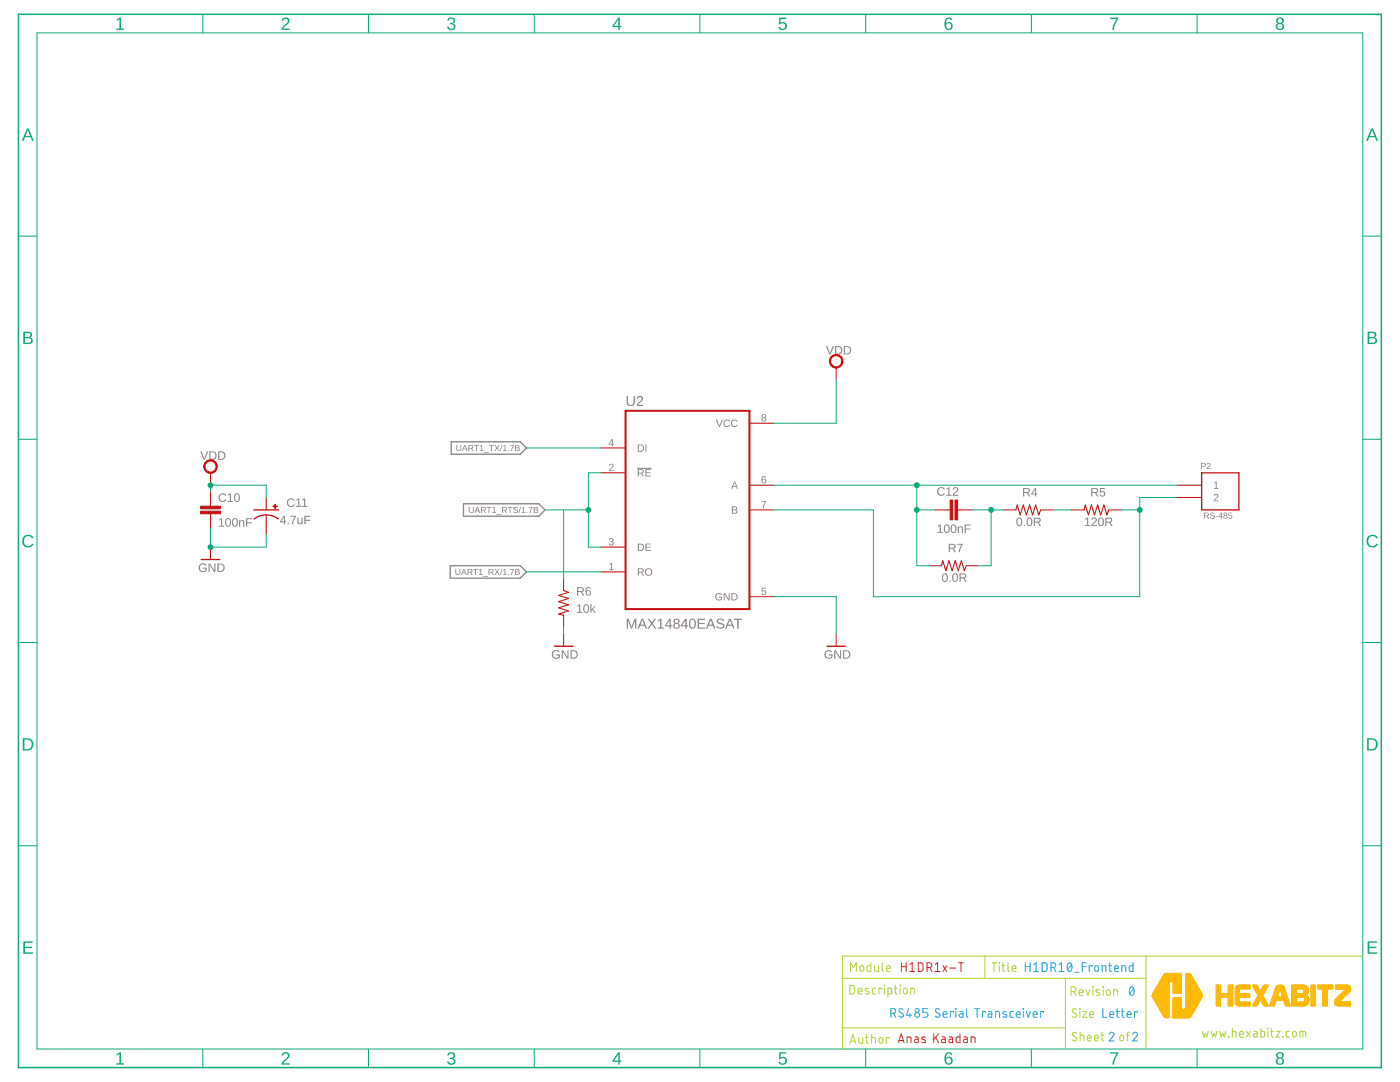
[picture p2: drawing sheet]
<svg xmlns="http://www.w3.org/2000/svg" width="279mm" height="216mm" viewBox="0 0 279 216" stroke-linecap="round" stroke-linejoin="round" font-family="sans-serif">
<g fill="#808080">
<path d="M242.3 96.3l.5-.2v1.3h.4v.1h-.9v-.1h.3v-1.1l-.3 .2z"/>
<path d="M242.4 98.7a.49 .49 0 0 1 .7 .2 .49 .49 0 0 1-.4 .6l-.3 .4h.8v.1h-1l.1-.3 .4-.4a.29 .29 0 0 0 .2-.5 .29 .29 0 0 0-.5 .2l-.2-.1z"/>
<path d="M56.6 102.9h.3v1.1h.2v.2h-.2v.4h-.2v-.4h-.8zM56.7 103.2l-.6 .8h.6zM57.4 104.3h.2v.3h-.2zM58 102.9h1.1l-.5 1.1-.1 .6h-.2v-.4l.6-1.1h-.9zM59.4 103.3h.2v.8a.31 .31 0 0 0 .3 .4 .31 .31 0 0 0 .3-.4v-.8h.2v1.3h-.2v-.2a.43 .43 0 0 1-.5 .2 .43 .43 0 0 1-.3-.4zM60.8 102.9h1.1v.2h-.9v.6h.9v.2h-.9v.7h-.2z"/>
<path d="M43.7 103.7l.6-.3v1.5h.4v.2h-1v-.2h.4v-1.3l-.4 .3zM45.2 103.5a.63 .63 0 0 1 .7 0 .63 .63 0 0 1 .2 .8 .63 .63 0 0 1-.6 .8 .63 .63 0 0 1-.6-.8zM45.4 103.6a.95 .95 0 0 0 .1 1.3 .83 .83 0 0 0 0-1.3zM46.5 103.5a.63 .63 0 0 1 .8 0 .63 .63 0 0 1 .2 .8 .63 .63 0 0 1-.6 .8 .63 .63 0 0 1-.6-.8zM46.7 103.6a.95 .95 0 0 0 .2 1.3 .83 .83 0 0 0 0-1.3zM47.7 103.8h.2v.2a.43 .43 0 0 1 .5-.2 .43 .43 0 0 1 .4 .4v.9h-.3v-.8a.31 .31 0 0 0-.3-.4 .31 .31 0 0 0-.3 .4v.8h-.2zM49.1 103.4h1.2v.2h-1v.6h1v.2h-1v.7h-.2z"/>
<path d="M40 90.1h.2l.6 1.4 .5-1.4h.3l-.7 1.6h-.2zM41.8 90.1h.5a.84 .84 0 0 1 .9 .8 .84 .84 0 0 1-.8 .8h-.6zM42 90.3v1.3a.71 .71 0 0 0 1-.7 .71 .71 0 0 0-1-.6zM43.5 90.1h.6a.84 .84 0 0 1 .9 .8 .84 .84 0 0 1-.8 .8h-.7zM43.8 90.3v1.3a.71 .71 0 0 0 1-.7 .71 .71 0 0 0-1-.6z"/>
<path d="M39.9 112.6a.87 .87 0 0 1 1.3 .2l-.2 .1a.66 .66 0 0 0-.9-.1 .66 .66 0 0 0-.1 1 .66 .66 0 0 0 .9 0l.1-.3h-.5v-.2h.7v.6a.92 .92 0 0 1-1.3 .1 .92 .92 0 0 1 0-1.4zM41.6 112.4h.3l.9 1.5v-1.5h.2v1.7h-.3l-.9-1.4v1.4h-.2zM43.4 112.4h.5a.84 .84 0 0 1 .9 .8 .84 .84 0 0 1-.8 .9h-.6zM43.6 112.6v1.3a.71 .71 0 0 0 1-.6 .71 .71 0 0 0-1-.7z"/>
<path d="M240.3 102.3h.5a.35 .35 0 0 1 .4 .3 .35 .35 0 0 1-.2 .4l.3 .5h-.2l-.3-.5h-.4v.5h-.1zM240.4 102.4v.5h.4a.23 .23 0 0 0 .3-.3 .23 .23 0 0 0-.3-.2zM241.6 102.4l.5-.1 .3 .2-.1 .1a.28 .28 0 0 0-.4-.2 .28 .28 0 0 0-.2 .3 .5 .5 0 0 1 .6 .2 .5 .5 0 0 1 0 .5l-.1 .1a.54 .54 0 0 1-.7-.3h.1a.32 .32 0 0 0 .4 .2 .32 .32 0 0 0 .2-.4l-.5-.1a.29 .29 0 0 1-.2-.3 .29 .29 0 0 1 .1-.2zM242.6 103h.4v.1h-.4zM243.7 102.3h.2v.8h.1l-.1 .1v.3h-.2v-.3h-.5zM243.7 102.5l-.4 .6h.4zM244.3 102.4a.35 .35 0 0 1 .5-.1 .35 .35 0 0 1-.1 .6 .34 .34 0 0 1 .1 .5 .34 .34 0 0 1-.5 0 .34 .34 0 0 1 .1-.5l-.2-.2zM244.3 102.6a.25 .25 0 0 0 .5 0 .25 .25 0 0 0-.5 0zM244.3 103.2a.25 .25 0 0 0 .5 0 .25 .25 0 0 0-.5 0zM245.2 102.3h.7v.1h-.6v.4a.41 .41 0 0 1 .6 .2 .41 .41 0 0 1-.3 .5 .41 .41 0 0 1-.5-.3l.4 .2a.27 .27 0 0 0 .3-.4 .27 .27 0 0 0-.5-.1h-.2z"/>
<path d="M125.1 123.5h.3l.6 1.6 .7-1.6h.3v1.9h-.2v-1.7l-.7 1.7h-.2l-.6-1.7v1.7h-.2zM128 123.5h.3l.8 1.9h-.2l-.3-.5h-.9l-.2 .5h-.3zM128.2 123.7l-.4 .9h.8zM129.3 123.5h.2l.6 .7 .5-.7h.3l-.7 .9 .8 1h-.3l-.6-.8-.6 .8h-.3l.7-1zM131.3 123.8l.7-.3v1.7h.5v.2h-1.2v-.2h.5v-1.5l-.5 .3zM133.6 123.5h.3v1.3h.2v.2h-.2v.4h-.3v-.4h-.9zM133.6 123.7l-.7 1.1h.7zM134.6 123.6a.56 .56 0 0 1 .8-.1 .56 .56 0 0 1-.1 .9 .6 .6 0 0 1 .3 .9 .6 .6 0 0 1-.9 .1 .53 .53 0 0 1-.4-.5 .53 .53 0 0 1 .4-.5l-.3-.3zM134.6 123.9a.4 .4 0 0 0 .8 0 .4 .4 0 0 0-.8 0zM134.6 124.9a.41 .41 0 0 0 .8 0 .41 .41 0 0 0-.8 0zM136.8 123.5h.2v1.3h.3v.2h-.3v.4h-.2v-.4h-.9zM136.8 123.7l-.7 1.1h.7zM137.8 123.5a.74 .74 0 0 1 .9 .1 .74 .74 0 0 1 .2 .8 .74 .74 0 0 1-.7 1.1 .74 .74 0 0 1-.7-1.1l.1-.5zM138 123.7a1.34 1.34 0 0 0 0 1.5 .54 .54 0 0 0 .5-.2 .54 .54 0 0 0 .1-.6v-.4a.38 .38 0 0 0-.6-.3zM139.2 123.5h1.5v.2h-1.2v.6h1.1v.2h-1.1v.7h1.3v.2h-1.6zM141.7 123.5h.3l.8 1.9h-.3l-.2-.5h-.9l-.2 .5h-.3zM141.8 123.7l-.3 .9h.7zM143.1 123.7a.9 .9 0 0 1 1.4 .2h-.2a.45 .45 0 0 0-.6-.3 .45 .45 0 0 0-.3 .5l.4 .2a.6 .6 0 0 1 .8 .6 .6 .6 0 0 1-.8 .6 .72 .72 0 0 1-.9-.5l.3-.1a.55 .55 0 0 0 .6 .4 .55 .55 0 0 0 .5-.6l-.5-.1a.63 .63 0 0 1-.6-.3 .63 .63 0 0 1-.1-.6zM145.5 123.5h.3l.8 1.9h-.3l-.2-.5h-.9l-.2 .5h-.3zM145.7 123.7l-.4 .9h.7zM146.5 123.5h1.6v.2h-.7v1.7h-.3v-1.7h-.6z"/>
<path d="M164.8 129.9a.87 .87 0 0 1 1.3 .2l-.2 .1a.66 .66 0 0 0-1 0 .66 .66 0 0 0 0 .9 .66 .66 0 0 0 .9 .1l.1-.4h-.5v-.2h.7v.6a.92 .92 0 0 1-1.3 .1 .92 .92 0 0 1 0-1.4zM166.5 129.8h.3l.9 1.4v-1.4h.2v1.6h-.3l-.9-1.4v1.4h-.2zM168.3 129.8h.5a.84 .84 0 0 1 .9 .8 .84 .84 0 0 1-.8 .8h-.6zM168.5 129.9v1.3a.71 .71 0 0 0 1-.6 .71 .71 0 0 0-1-.7z"/>
<path d="M164.8 69.1h.3l.5 1.4 .6-1.4h.2l-.6 1.6h-.3zM166.7 69.1h.5a.84 .84 0 0 1 .9 .8 .84 .84 0 0 1-.8 .8h-.6zM166.9 69.2v1.3a.71 .71 0 0 0 1-.6 .71 .71 0 0 0-1-.7zM168.4 69.1h.6a.84 .84 0 0 1 .9 .8 .84 .84 0 0 1-.9 .8h-.6zM168.6 69.2v1.3a.71 .71 0 0 0 1-.6 .71 .71 0 0 0-1-.7z"/>
<path d="M187.1 104.9l.6-.2v1.4h.4v.2h-1v-.2h.4v-1.2l-.4 .2zM188.6 104.7a.63 .63 0 0 1 .7 .1 .63 .63 0 0 1 .2 .7 .63 .63 0 0 1-.6 .9 .63 .63 0 0 1-.5-.9zM188.8 104.8a.95 .95 0 0 0 .1 1.4 .83 .83 0 0 0 0-1.4zM190 104.7a.63 .63 0 0 1 .7 .1 .63 .63 0 0 1 .2 .7 .63 .63 0 0 1-.6 .9 .63 .63 0 0 1-.6-.9zM190.1 104.8a.95 .95 0 0 0 .2 1.4 .83 .83 0 0 0 0-1.4zM191.1 105h.2v.3a.43 .43 0 0 1 .5-.3 .43 .43 0 0 1 .4 .5v.8h-.2v-.8a.31 .31 0 0 0-.4-.3 .31 .31 0 0 0-.2 .4v.7h-.3zM192.5 104.7h1.2v.1h-.9v.7h.9v.1h-.9v.7h-.3z"/>
<path d="M188.2 114.5a.63 .63 0 0 1 .8 0 .63 .63 0 0 1 .2 .8 .63 .63 0 0 1-.6 .8 .63 .63 0 0 1-.6-.8zM188.4 114.6a.95 .95 0 0 0 .2 1.3 .83 .83 0 0 0 0-1.3zM189.5 115.8h.2v.3h-.2zM190.3 114.5a.63 .63 0 0 1 .7 0 .63 .63 0 0 1 .2 .8 .63 .63 0 0 1-.6 .8 .63 .63 0 0 1-.6-.8zM190.4 114.6a.95 .95 0 0 0 .2 1.3 .83 .83 0 0 0 0-1.3zM191.5 114.4h.8a.49 .49 0 0 1 .6 .4 .49 .49 0 0 1-.4 .6l.4 .7h-.2l-.5-.7h-.5v.7h-.2zM191.7 114.6v.6h.6a.32 .32 0 0 0 .3-.3 .32 .32 0 0 0-.4-.3z"/>
<path d="M216.6 103.6l.6-.3v1.5h.4v.2h-1.1v-.2h.4v-1.3l-.3 .3zM218 103.4a.54 .54 0 0 1 .8 .1 .54 .54 0 0 1-.3 .8l-.5 .5h.9v.2h-1.1l.1-.3 .4-.5a.36 .36 0 0 0 .4-.5 .36 .36 0 0 0-.6-.1l-.3 .1zM219.4 103.4a.63 .63 0 0 1 .7 0 .63 .63 0 0 1 .2 .7 .63 .63 0 0 1-.6 .9 .63 .63 0 0 1-.6-.9zM219.6 103.5a.95 .95 0 0 0 .1 1.3 .83 .83 0 0 0 0-1.4zM220.6 103.3h.8a.49 .49 0 0 1 .6 .4 .49 .49 0 0 1-.4 .5l.4 .8h-.2l-.5-.7h-.5v.7h-.2zM220.8 103.5v.6h.6a.32 .32 0 0 0 .3-.3 .32 .32 0 0 0-.3-.3z"/>
<path d="M115.2 120.9l.6-.3v1.5h.4v.2h-1.1v-.2h.5v-1.3l-.4 .3zM116.7 120.7a.63 .63 0 0 1 .7 0 .63 .63 0 0 1 .2 .7 .63 .63 0 0 1-.6 .9 .63 .63 0 0 1-.6-.9zM116.8 120.8a.95 .95 0 0 0 .2 1.3 .83 .83 0 0 0 0-1.3zM117.8 120.5h.2v1.1l.6-.6h.3l-.6 .5 .6 .8h-.3l-.4-.6-.2 .1v.5h-.2z"/>
<path d="M110.4 129.9a.87 .87 0 0 1 1.3 .2l-.2 .1a.66 .66 0 0 0-1 0 .66 .66 0 0 0 0 .9 .66 .66 0 0 0 .9 .1l.1-.4h-.5v-.2h.7v.6a.92 .92 0 0 1-1.3 .1 .92 .92 0 0 1 0-1.4zM112.1 129.8h.3l.9 1.4v-1.4h.2v1.6h-.3l-.9-1.4v1.4h-.2zM113.9 129.8h.5a.84 .84 0 0 1 .9 .8 .84 .84 0 0 1-.8 .8h-.6zM114.1 129.9v1.3a.71 .71 0 0 0 1-.6 .71 .71 0 0 0-1-.7z"/>
<path d="M203.1 103.4a.63 .63 0 0 1 .7 0 .63 .63 0 0 1 .2 .7 .63 .63 0 0 1-.6 .9 .63 .63 0 0 1-.6-.9zM203.2 103.5a.95 .95 0 0 0 .2 1.3 .83 .83 0 0 0 0-1.4zM204.3 104.7h.2v.3h-.2zM205.1 103.4a.63 .63 0 0 1 .7 0 .63 .63 0 0 1 .2 .7 .63 .63 0 0 1-.6 .9 .63 .63 0 0 1-.5-.9zM205.3 103.5a.95 .95 0 0 0 .1 1.3 .83 .83 0 0 0 0-1.4zM206.3 103.3h.8a.49 .49 0 0 1 .6 .4 .49 .49 0 0 1-.4 .5l.5 .8h-.3l-.4-.7h-.6v.7h-.2zM206.5 103.5v.6h.6a.32 .32 0 0 0 .4-.3 .32 .32 0 0 0-.4-.3z"/>
<path d="M57.5 99.7a.84 .84 0 0 1 1.3 .2h-.2a.62 .62 0 0 0-.9 0 .62 .62 0 0 0 0 .9 .62 .62 0 0 0 .9-.2l.2 .1a.86 .86 0 0 1-1.3 .3 .86 .86 0 0 1 0-1.3zM59.1 99.7l.6-.2v1.5h.4v.1h-1v-.1h.4v-1.3l-.4 .2zM60.3 99.7l.6-.2v1.5h.4v.1h-1v-.1h.4v-1.3l-.4 .2z"/>
<path d="M43.8 98.7a.84 .84 0 0 1 1.3 .2h-.2a.62 .62 0 0 0-.9 0 .62 .62 0 0 0 .1 .9 .62 .62 0 0 0 .9-.2l.2 .1a.86 .86 0 0 1-1.3 .3 .86 .86 0 0 1-.1-1.3zM45.5 98.7l.6-.2v1.5h.4v.1h-1.1v-.1h.5v-1.3l-.4 .2zM47 98.5a.63 .63 0 0 1 .7 .1 .63 .63 0 0 1 .2 .7 .63 .63 0 0 1-.6 .9 .63 .63 0 0 1-.6-.9zM47.1 98.7a.95 .95 0 0 0 .2 1.3 .83 .83 0 0 0 0-1.4z"/>
<path d="M239.7 92.4h.5a.37 .37 0 0 1 .4 .4 .37 .37 0 0 1-.4 .3h-.3v.5h-.2zM239.9 92.5v.5l.5-.1-.1-.3zM240.9 92.5a.41 .41 0 0 1 .7 .1 .41 .41 0 0 1-.4 .6l-.2 .3h.6v.1h-.8l.5-.6a.25 .25 0 0 0 .1-.5 .24 .24 0 0 0-.4 .2h-.2z"/>
<path d="M127.3 88.7h.5a.72 .72 0 0 1 .7 .7 .72 .72 0 0 1-.7 .7h-.5zM127.5 88.8v1.2a.61 .61 0 0 0 .8-.6 .61 .61 0 0 0-.8-.6zM128.8 88.7h.2v1.4h-.2z"/>
<path d="M122.1 87.6h.2v1h.2v.1h-.2v.3h-.2v-.3h-.6zM122.1 87.8l-.5 .8h.5z"/>
<path d="M127.3 93.6h.7a.42 .42 0 0 1 .5 .4 .42 .42 0 0 1-.4 .5l.4 .6h-.2l-.4-.6h-.4v.6h-.2zM127.5 93.8v.5h.5a.27 .27 0 0 0 .3-.2 .27 .27 0 0 0-.3-.3zM128.8 93.6h1.1v.2h-.9v.5h.8v.1h-.8v.5h.9v.2h-1.1z"/>
</g>
<path d="M127.1 93.5h2.9" fill="none" stroke="#808080" stroke-width=".2"/>
<g fill="#808080">
<path d="M121.7 92.6a.49 .49 0 0 1 .7 .2 .49 .49 0 0 1-.4 .7l-.3 .3h.8v.2h-1l.1-.4 .4-.3a.29 .29 0 0 0 .2-.5 .29 .29 0 0 0-.5 .1h-.2z"/>
<path d="M152 100h.9l-.5 1.4h-.2l.1-.4 .4-.9h-.7z"/>
<path d="M121.7 107.5a.42 .42 0 0 1 .6-.1 .42 .42 0 0 1-.2 .7 .39 .39 0 0 1 .4 .4 .39 .39 0 0 1-.5 .3l-.5-.2v-.1l.2-.1a.29 .29 0 0 0 .4 .3 .29 .29 0 0 0 .1-.5h-.4v-.2a.28 .28 0 0 0 .4-.1 .28 .28 0 0 0-.2-.4 .28 .28 0 0 0-.3 .3l-.2-.1z"/>
<path d="M121.6 112.6l.5-.3v1.3h.4v.2h-.9v-.2h.3v-1.1l-.3 .2z"/>
<path d="M152 117.3h.8v.1h-.6v.5a.49 .49 0 0 1 .7 .2 .49 .49 0 0 1-.3 .7 .49 .49 0 0 1-.7-.4l.5 .2a.33 .33 0 0 0 .3-.5 .33 .33 0 0 0-.5-.1h-.2z"/>
<path d="M146.5 96.1h.2l.6 1.4h-.2l-.2-.4h-.6l-.2 .4h-.2zM146.6 96.3l-.3 .7h.6z"/>
<path d="M152.2 95.1l.5-.1 .2 .3-.6-.1-.2 .5a.46 .46 0 0 1 .7 .1 .46 .46 0 0 1-.1 .7 .46 .46 0 0 1-.7-.3v-.7zM152.1 96a.31 .31 0 0 0 .6 0 .31 .31 0 0 0-.6 0z"/>
<path d="M146.1 101.1l.9 .1 .1 .3-.3 .2 .3 .1 .1 .3a.44 .44 0 0 1-.5 .4h-.6zM146.3 101.2v.5l.6-.2-.1-.2zM146.3 101.8v.5l.7-.1-.2-.4z"/>
<path d="M127.3 108.5h.5a.72 .72 0 0 1 .7 .7 .72 .72 0 0 1-.7 .7h-.5zM127.5 108.6v1.2a.61 .61 0 0 0 .8-.6 .61 .61 0 0 0-.8-.6zM128.8 108.5h1.1v.1h-.9v.5h.8v.2h-.8v.5h.9v.1h-1.1z"/>
<path d="M127.3 113.4h.7a.42 .42 0 0 1 .5 .3 .42 .42 0 0 1-.4 .5l.4 .7h-.2l-.4-.6h-.4v.6h-.2zM127.5 113.6v.5h.5a.27 .27 0 0 0 .3-.3 .27 .27 0 0 0-.3-.2zM128.7 114.1a.75 .75 0 0 1 1.5 0 .75 .75 0 0 1-1.5 0zM128.9 114.1a.56 .56 0 0 0 1.1 0 .56 .56 0 0 0-1.1 0z"/>
<path d="M142.9 83.7h.2l.5 1.3 .5-1.3h.2l-.6 1.5h-.2zM144.6 83.9l.7-.2 .4 .4h-.2a.53 .53 0 0 0-.8 0 .53 .53 0 0 0 .1 .8 .53 .53 0 0 0 .7-.2l.2 .1a.74 .74 0 0 1-1.1 .2 .74 .74 0 0 1 0-1.1zM146.1 83.9l.7-.2 .4 .4h-.2a.53 .53 0 0 0-.8 0 .53 .53 0 0 0 .1 .8 .53 .53 0 0 0 .8-.2l.1 .1a.74 .74 0 0 1-1.1 .2 .74 .74 0 0 1 0-1.1z"/>
<path d="M152.1 82.7a.42 .42 0 0 1 .7 0 .42 .42 0 0 1-.2 .6 .42 .42 0 0 1 .1 .7 .42 .42 0 0 1-.6 0 .42 .42 0 0 1 .1-.7l-.2-.2zM152.2 83a.27 .27 0 0 0 .5 0 .27 .27 0 0 0-.5 0zM152.1 83.7a.3 .3 0 0 0 .6 0 .3 .3 0 0 0-.6 0z"/>
<path d="M142.9 118.5l.8-.1 .4 .3h-.2a.56 .56 0 0 0-.8 .1 .56 .56 0 0 0 0 .8 .56 .56 0 0 0 .8-.1v-.3h-.4v-.1h.6v.5a.79 .79 0 0 1-1.1 .1 .79 .79 0 0 1-.1-1.2zM144.4 118.4h.3l.8 1.2-.1-1.2h.2v1.4h-.2l-.8-1.2v1.2h-.2zM146 118.4h.4a.72 .72 0 0 1 .8 .6 .72 .72 0 0 1-.7 .8h-.5zM146.2 118.5v1.1a.61 .61 0 0 0 .8-.5 .61 .61 0 0 0-.8-.6z"/>
<path d="M125.1 79h.2v1.3a.55 .55 0 0 0 .6 .5 .55 .55 0 0 0 .5-.6v-1.2h.3v1.3a.81 .81 0 0 1-.8 .7 .81 .81 0 0 1-.8-.7zM127.3 79.1a.64 .64 0 0 1 1 .2 .64 .64 0 0 1-.4 .9l-.6 .6h1.1v.2h-1.3v-.3l.5-.5a.53 .53 0 0 0 .4-.4 .53 .53 0 0 0-.3-.6l-.3 .1-.1 .2h-.2z"/>
<path d="M187.3 97.4a.84 .84 0 0 1 1.3 .2l-.3 .1a.62 .62 0 0 0-.9-.1 .62 .62 0 0 0 .1 1 .62 .62 0 0 0 .9-.2l.2 .1a.86 .86 0 0 1-1.3 .2 .86 .86 0 0 1 0-1.3zM188.9 97.5l.6-.3v1.5h.4v.2h-1v-.2h.4v-1.3l-.4 .3zM190.3 97.3a.54 .54 0 0 1 .9 .1 .54 .54 0 0 1-.3 .8l-.5 .5h.9v.2h-1.2l.1-.3 .5-.4a.36 .36 0 0 0 .3-.5 .36 .36 0 0 0-.6-.2l-.2 .1z"/>
<path d="M189.3 108.5h.8a.49 .49 0 0 1 .6 .4 .49 .49 0 0 1-.4 .6l.5 .7h-.3l-.4-.7h-.5v.7h-.3zM189.6 108.7v.6h.5a.32 .32 0 0 0 .4-.3 .32 .32 0 0 0-.4-.3zM191 108.5h1.1l-.5 1.1v.6h-.3l.1-.5 .5-1h-.9z"/>
<path d="M217.8 97.4h.8a.49 .49 0 0 1 .5 .4 .49 .49 0 0 1-.4 .5l.5 .8h-.2l-.5-.7h-.5v.7h-.2zM218 97.6v.6h.5a.32 .32 0 0 0 .4-.3 .32 .32 0 0 0-.4-.3zM219.5 97.4h1v.2h-.8v.5a.57 .57 0 0 1 .8 .3 .57 .57 0 0 1-.3 .7 .57 .57 0 0 1-.8-.4h.2a.37 .37 0 0 0 .6 .1 .37 .37 0 0 0 .1-.6 .37 .37 0 0 0-.6 .1h-.2z"/>
<path d="M115.2 117.2h.7a.49 .49 0 0 1 .6 .3 .49 .49 0 0 1-.4 .6l.5 .7h-.3l-.4-.7h-.5v.7h-.2zM115.4 117.3v.7h.5a.32 .32 0 0 0 .4-.4 .32 .32 0 0 0-.4-.3zM117.1 117.2h.2a.49 .49 0 0 1 .6 .3h-.2l-.1-.1a.46 .46 0 0 0-.5 .1 .46 .46 0 0 0 0 .5 .53 .53 0 0 1 .8 .1 .53 .53 0 0 1-.3 .7 .53 .53 0 0 1-.7-.3v-.7zM117 118.3a.36 .36 0 0 0 .7 0 .36 .36 0 0 0-.7 0z"/>
<path d="M204.2 97.4h.8a.49 .49 0 0 1 .5 .4 .49 .49 0 0 1-.4 .5l.5 .8h-.2l-.5-.7h-.5v.7h-.2zM204.4 97.6v.6h.5a.32 .32 0 0 0 .4-.3 .32 .32 0 0 0-.4-.3zM206.6 97.4h.2v1.1h.2v.2h-.2v.4h-.2v-.4h-.8zM206.6 97.6l-.6 .9h.6z"/>
</g>
<path d="M92.5 100.5h15l1.3 1.2-1.3 1.3h-15z" fill="none" stroke="#808080" stroke-width=".25"/>
<path d="M93.6 101.2h.1v.7a.33 .33 0 0 0 .4 .3 .33 .33 0 0 0 .3-.3v-.7h.1v.7a.49 .49 0 0 1-.4 .5 .49 .49 0 0 1-.5-.5zM95.2 101.2h.1l.5 1.2h-.1l-.2-.4h-.5l-.2 .4h-.1zM95.3 101.3l-.3 .6h.5zM96 101.2h.5a.35 .35 0 0 1 .4 .2 .35 .35 0 0 1-.2 .4l.3 .6h-.2l-.3-.5h-.4v.5h-.1zM96.1 101.3v.4h.4a.23 .23 0 0 0 .3-.2 .23 .23 0 0 0-.3-.2zM97.1 101.2h1v.1h-.4v1.1h-.2v-1.1h-.4zM98.3 101.4l.4-.2v1h.3v.2h-.8v-.2h.3v-.9l-.2 .2zM99.1 102.6h1v.1h-1zM100.2 101.2h.5a.35 .35 0 0 1 .5 .2 .35 .35 0 0 1-.3 .4l.3 .6h-.2l-.3-.5h-.4v.5h-.1zM100.3 101.3v.4h.4a.23 .23 0 0 0 .3-.2 .23 .23 0 0 0-.3-.2zM101.3 101.2h1v.1h-.4v1.1h-.2v-1.1h-.4zM102.6 101.2h.5l.3 .2-.2 .1a.28 .28 0 0 0-.3-.3 .28 .28 0 0 0-.2 .4 .5 .5 0 0 1 .5 .1 .5 .5 0 0 1 .1 .6l-.2 .1a.54 .54 0 0 1-.7-.3l.2-.1a.32 .32 0 0 0 .3 .3 .32 .32 0 0 0 .3-.4l-.5-.2a.29 .29 0 0 1-.2-.2 .29 .29 0 0 1 .1-.3zM103.8 101.1h.2l-.4 1.3h-.1zM104.1 101.4l.5-.2v1h.2v.2h-.7v-.2h.3v-.9l-.3 .2zM105.1 102.2h.2v.2h-.2zM105.5 101.2h.8l-.4 1.2h-.2l.1-.4 .3-.7h-.6zM106.5 101.2l.8 .1 .1 .3-.3 .1 .3 .2-.1 .4-.8 .1zM106.7 101.3v.4l.5-.1-.1-.3zM106.7 101.8v.4l.6-.1-.2-.3z" fill="#808080"/>
<path d="M89.9 112.9h13.9l1.3 1.2-1.3 1.3h-13.9z" fill="none" stroke="#808080" stroke-width=".25"/>
<path d="M90.9 113.5h.1v.8a.33 .33 0 0 0 .4 .3 .33 .33 0 0 0 .3-.3v-.8h.2v.8a.49 .49 0 0 1-.5 .4 .49 .49 0 0 1-.5-.4zM92.5 113.5h.2l.5 1.2h-.2l-.1-.3h-.6l-.1 .3h-.2zM92.6 113.7l-.2 .6h.4zM93.3 113.5h.6a.35 .35 0 0 1 .4 .3 .35 .35 0 0 1-.3 .4l.3 .5h-.2l-.3-.5h-.3v.5h-.2zM93.5 113.7v.4h.4a.23 .23 0 0 0 .2-.2 .23 .23 0 0 0-.3-.2zM94.4 113.5h1v.2h-.4v1h-.2v-1h-.4zM95.6 113.7l.4-.2v1.1h.3v.1h-.7v-.1h.3v-.9l-.3 .2zM96.4 115h1v.1h-1zM97.5 113.5h.6a.35 .35 0 0 1 .4 .3 .35 .35 0 0 1-.3 .4l.3 .5h-.1l-.4-.5h-.3v.5h-.2zM97.7 113.7v.4h.4a.23 .23 0 0 0 .2-.2 .23 .23 0 0 0-.2-.2zM98.7 113.5h.2l.3 .5 .3-.5h.2l-.4 .6 .4 .6h-.1l-.4-.5-.4 .5h-.1l.4-.6zM100.1 113.5h.2l-.4 1.2h-.1zM100.4 113.7l.5-.2v1.1h.2v.1h-.7v-.1h.3v-.9l-.3 .2zM101.4 114.5h.2v.2h-.2zM101.8 113.5h.8l-.4 1.2h-.2l.1-.3 .3-.7h-.6zM102.8 113.5l.8 .2 .1 .2-.3 .2 .3 .2-.1 .3-.8 .1zM103 113.7v.3l.5-.1-.1-.2zM103 114.2v.4l.6-.1-.2-.3z" fill="#808080"/>
<path d="M90 88.2h13.8l1.3 1.2-1.3 1.2h-13.8z" fill="none" stroke="#808080" stroke-width=".25"/>
<path d="M91.1 88.8h.1v.8a.33 .33 0 0 0 .4 .3 .33 .33 0 0 0 .3-.4v-.7h.2v.8a.49 .49 0 0 1-.5 .4 .49 .49 0 0 1-.5-.4zM92.7 88.8h.2l.4 1.2h-.1l-.2-.3h-.5l-.1 .3h-.2zM92.8 88.9l-.3 .6h.5zM93.5 88.8h.6a.35 .35 0 0 1 .4 .3 .35 .35 0 0 1-.3 .4l.3 .5h-.2l-.3-.5h-.3v.5h-.2zM93.7 88.9v.5h.3a.23 .23 0 0 0 .3-.2 .23 .23 0 0 0-.3-.3zM94.6 88.8h1v.1h-.4v1.1h-.2v-1.1h-.4zM95.8 89l.4-.2v1.1h.3v.1h-.7v-.1h.3v-.9l-.3 .1zM96.6 90.2h1v.1h-1zM97.6 88.8h1v.1h-.4v1.1h-.2v-1.1h-.4zM98.7 88.8h.2l.3 .5 .3-.5h.2l-.4 .6 .4 .6h-.1l-.4-.5-.4 .5h-.1l.4-.6zM100.1 88.7h.2l-.4 1.3h-.1zM100.4 89l.5-.2v1.1h.2v.1h-.7v-.1h.3v-.9l-.3 .1zM101.4 89.8h.1v.2h-.1zM101.8 88.8h.8l-.4 1.2h-.2l.1-.3 .3-.8h-.6zM102.8 88.8l.8 .1 .1 .3-.3 .2 .3 .2-.1 .3-.8 .1zM103 88.9v.4l.5-.1-.1-.2zM103 89.4v.5l.6-.2-.2-.2z" fill="#808080"/>
<path d="M239.8 94.3h7.4v7.4h-7.4zM40.2 111.7h3.7M50.7 101.7h4.9M55.5 103.5a3.9 3.9 0 0 0-4.8 .1M110.6 128.9h3.7M165 128.9h3.7" fill="none" stroke="#c90d0c" stroke-width=".25"/>
<g fill="none" stroke="#c90d0c" stroke-width=".2">
<path d="M166.9 73.3v2.5M42 94.3v2.5M42 98v3M53.1 99.3v2.4M119.9 89.4h4.9M119.9 94.3h4.9M149.6 96.8h4.9M149.6 84.5h4.9M234.9 96.8h4.9M234.9 99.3h4.9M42 102.5v3M42 109.2v2.5"/>
<path d="M53.1 102.7v4M112.5 115.4v2.4M119.9 109.2h4.9M119.9 114.1h4.9M149.6 101.7h4.9M149.6 119.1h4.9M185.4 112.9h2.5M186.7 101.7h2.9M191.1 101.7h3M192.8 112.9h2.5M200.3 101.7h2.4M207.7 101.7h2.5"/>
<path d="M213.9 101.7h2.4M221.3 101.7h2.5M112.5 122.8v2.4M112.5 126.5v2.4M166.9 126.5v2.4"/>
</g>
<g fill="#c90d0c" stroke="#c90d0c" stroke-width=".2">
<path d="M54.5 101h.8v.1h-.8z"/>
<path d="M54.8 100.6h.2v.9h-.2z"/>
<path d="M40 102h4v.5h-4z"/>
<path d="M40 101h4v.5h-4z"/>
<path d="M190.6 99.8h.5v3.9h-.5z"/>
<path d="M189.6 99.8h.5v3.9h-.5z"/>
</g>
<g fill="#c90d0c" stroke="#c90d0c" stroke-width=".2">
<path d="M41 92.2a1.36 1.36 0 0 1 2.2 .2 1.36 1.36 0 0 1-.8 2 1.36 1.36 0 0 1-1.8-1.3h.3a1.11 1.11 0 0 1 1.6-1.1 1.11 1.11 0 0 1 .2 1.9 1.11 1.11 0 0 1-1.8-.5v-.3h-.3z" fill-rule="evenodd"/>
<path d="M165.9 71.1a1.36 1.36 0 0 1 2.1 .2 1.36 1.36 0 0 1-.7 2.1 1.36 1.36 0 0 1-1.8-1.3h.3a1.11 1.11 0 0 1 1.6-.9 1.11 1.11 0 0 1 .1 1.8 1.11 1.11 0 0 1-1.7-.6v-.3h-.3z" fill-rule="evenodd"/>
</g>
<path d="M124.8 82h24.8v39.5h-24.8z" fill="none" stroke="#c90d0c" stroke-width=".4"/>
<path d="M112.5 117.8l1 .4-2 .6 2 .6-2 .7 2 .6-2 .6 2 .6-2 .6 1 .3M187.9 112.9l.3-1 .6 2 .6-2 .6 2 .6-2 .6 2 .7-2 .6 2 .3-1M202.7 101.7l.3-.9 .6 1.9 .6-1.9 .6 1.9 .7-1.9 .6 1.9 .6-1.9 .6 1.9 .4-1M216.3 101.7l.3-.9 .6 1.9 .6-1.9 .6 1.9 .7-1.9 .6 1.9 .6-1.9 .6 1.9 .4-1" fill="none" stroke="#c90d0c" stroke-width=".21"/>
<path d="M3.7 2.9v210.1" fill="none" stroke="#0dab76" stroke-width=".3"/>
<path d="M7.4 6.6v202.7M3.7 47.1h3.7" fill="none" stroke="#0dab76" stroke-width=".2"/>
<path d="M5.4 25.6h.3l1 2.5h-.3l-.3-.7h-1.1l-.3 .7h-.3zM5.5 25.9l-.4 1.2h.9z" fill="#0dab76"/>
<path d="M3.7 87.7h3.7" fill="none" stroke="#0dab76" stroke-width=".2"/>
<path d="M4.6 66.2a1.6 1.6 0 0 1 1.8 .3 .58 .58 0 0 1-.5 .9 .67 .67 0 0 1 .6 .8 .67 .67 0 0 1-.9 .5h-1zM5 66.5v.7h.5a.42 .42 0 0 0 .5-.1 .42 .42 0 0 0 0-.4 1.02 1.02 0 0 0-1-.2zM5 67.5v.9l1-.1a.43 .43 0 0 0 .1-.6l-.2-.2z" fill="#0dab76"/>
<path d="M3.7 128.2h3.7" fill="none" stroke="#0dab76" stroke-width=".2"/>
<path d="M4.7 107a1.23 1.23 0 0 1 2 .3l-.3 .1a.88 .88 0 0 0-1.2-.3 .88 .88 0 0 0-.4 1.1 .85 .85 0 0 0 .7 .8 .85 .85 0 0 0 .9-.5l.3 .1a1.26 1.26 0 0 1-1.9 .4 1.26 1.26 0 0 1-.1-2z" fill="#0dab76"/>
<path d="M3.7 168.8h3.7" fill="none" stroke="#0dab76" stroke-width=".2"/>
<g fill="#0dab76">
<path d="M4.6 187.8h1.9v.3h-1.5v.8h1.4v.3h-1.4v.8h1.6v.3h-2z"/>
<path d="M4.5 147.3h.9a1.23 1.23 0 0 1 1.3 1.2 1.23 1.23 0 0 1-1.2 1.3h-1zM4.9 147.6v1.9h.5a.96 .96 0 0 0 .9-1 .96 .96 0 0 0-1-.9z"/>
</g>
<path d="M3.7 213h272" fill="none" stroke="#0dab76" stroke-width=".3"/>
<path d="M7.4 209.3h264.6M40.5 209.3v3.7" fill="none" stroke="#0dab76" stroke-width=".2"/>
<path d="M23.3 210.4l.6-.4h.2v2.2h.6v.2h-1.5v-.2h.6v-1.9l-.5 .4z" fill="#0dab76"/>
<path d="M73.5 209.3v3.7" fill="none" stroke="#0dab76" stroke-width=".2"/>
<path d="M56.5 210.1a.8 .8 0 0 1 1.2 .2 .8 .8 0 0 1-.5 1.1l-.7 .8h1.3v.2h-1.6a2.79 2.79 0 0 1 1.1-1.4 .48 .48 0 0 0-.1-.8 .48 .48 0 0 0-.7 .4h-.3z" fill="#0dab76"/>
<path d="M106.6 209.3v3.7" fill="none" stroke="#0dab76" stroke-width=".2"/>
<path d="M89.5 210.1a.73 .73 0 0 1 1-.1 .73 .73 0 0 1 .1 1.1l-.3 .1a.66 .66 0 0 1 .6 .8 .66 .66 0 0 1-.8 .5l-.7-.3-.2-.4h.3a.5 .5 0 0 0 .7 .4 .5 .5 0 0 0 .2-.8l-.6-.1v-.3a.48 .48 0 0 0 .7-.2 .48 .48 0 0 0-.3-.6 .48 .48 0 0 0-.6 .4h-.3z" fill="#0dab76"/>
<path d="M139.7 209.3v3.7" fill="none" stroke="#0dab76" stroke-width=".2"/>
<path d="M123.4 210h.3v1.6h.3v.3h-.3v.5h-.3v-.5h-1.2v-.3zM123.4 210.3l-.9 1.3h.9z" fill="#0dab76"/>
<path d="M172.8 209.3v3.7" fill="none" stroke="#0dab76" stroke-width=".2"/>
<path d="M155.5 210h1.4v.2h-1.1v.8a.84 .84 0 0 1 1.1 .2 .84 .84 0 0 1-.1 1.2 .84 .84 0 0 1-1.2-.1l-.2-.4 .3-.1a.56 .56 0 0 0 .8 .3 .56 .56 0 0 0 .1-.9 .56 .56 0 0 0-.9 .1h-.3z" fill="#0dab76"/>
<path d="M205.8 209.3v3.7" fill="none" stroke="#0dab76" stroke-width=".2"/>
<path d="M188.9 210.1l.5-.2a.66 .66 0 0 1 .7 .5l-.3 .1a.52 .52 0 0 0-.7-.3 .52 .52 0 0 0-.3 .7v.3a.8 .8 0 0 1 1.2 0 .8 .8 0 0 1-.1 1.2 .8 .8 0 0 1-1.2-.2 1.87 1.87 0 0 1 .2-2.1zM188.8 211.6a.53 .53 0 0 0 1 0 .53 .53 0 0 0-1 0z" fill="#0dab76"/>
<path d="M238.9 209.3v3.7" fill="none" stroke="#0dab76" stroke-width=".2"/>
<g fill="#0dab76">
<path d="M221.6 210h1.6v.2l-.7 1.4-.2 .8h-.3a3.9 3.9 0 0 1 .9-2.2h-1.3z"/>
<path d="M254.9 210.1a.75 .75 0 0 1 .9-.1 .75 .75 0 0 1 .3 .9l-.3 .2a.72 .72 0 0 1 .4 1 .72 .72 0 0 1-1 .4 .67 .67 0 0 1-.6-.7 .67 .67 0 0 1 .5-.7l-.4-.3v-.4zM255 210.6a.46 .46 0 0 0 .9 0 .46 .46 0 0 0-.9 0zM254.9 211.8a.55 .55 0 0 0 1.1 0 .55 .55 0 0 0-1.1 0z"/>
</g>
<path d="M275.7 2.9v210.1" fill="none" stroke="#0dab76" stroke-width=".3"/>
<path d="M272 6.6v202.7M272 47.1h3.7" fill="none" stroke="#0dab76" stroke-width=".2"/>
<path d="M273.7 25.6h.3l1 2.5h-.3l-.3-.7h-1.1l-.3 .7h-.3zM273.8 25.9l-.4 1.2h.9z" fill="#0dab76"/>
<path d="M272 87.7h3.7" fill="none" stroke="#0dab76" stroke-width=".2"/>
<path d="M272.9 66.2a1.6 1.6 0 0 1 1.7 .3 .58 .58 0 0 1-.4 .9 .67 .67 0 0 1 .6 .8 .67 .67 0 0 1-.9 .5h-1zM273.3 66.5v.7h.5a.42 .42 0 0 0 .5-.1 .42 .42 0 0 0 0-.4 1.02 1.02 0 0 0-1-.2zM273.3 67.5v.9l1-.1a.43 .43 0 0 0 .1-.6l-.2-.2z" fill="#0dab76"/>
<path d="M272 128.2h3.7" fill="none" stroke="#0dab76" stroke-width=".2"/>
<path d="M273 107a1.23 1.23 0 0 1 2 .3l-.4 .1a.88 .88 0 0 0-1.1-.3 .88 .88 0 0 0-.4 1.1 .85 .85 0 0 0 .7 .8 .85 .85 0 0 0 .9-.5l.3 .1a1.26 1.26 0 0 1-1.9 .4 1.26 1.26 0 0 1-.1-2z" fill="#0dab76"/>
<path d="M272 168.8h3.7" fill="none" stroke="#0dab76" stroke-width=".2"/>
<g fill="#0dab76">
<path d="M272.9 187.8h1.9v.3h-1.5v.8h1.4v.3h-1.4v.8h1.6v.3h-2z"/>
<path d="M272.8 147.3h.8a1.23 1.23 0 0 1 1.3 1.2 1.23 1.23 0 0 1-1.1 1.3h-1zM273.2 147.6v1.9h.5a.96 .96 0 0 0 .9-1 .96 .96 0 0 0-1-.9z"/>
</g>
<path d="M3.7 2.9h272" fill="none" stroke="#0dab76" stroke-width=".3"/>
<path d="M7.4 6.6h264.6M40.5 2.9v3.7" fill="none" stroke="#0dab76" stroke-width=".2"/>
<path d="M23.3 3.9l.6-.4h.2v2.2h.6v.3h-1.5v-.3h.6v-1.9l-.5 .4z" fill="#0dab76"/>
<path d="M73.5 2.9v3.7" fill="none" stroke="#0dab76" stroke-width=".2"/>
<path d="M56.5 3.7a.8 .8 0 0 1 1.2 .1 .8 .8 0 0 1-.5 1.2l-.7 .7h1.3v.3h-1.6a2.79 2.79 0 0 1 1.1-1.5 .48 .48 0 0 0-.1-.7 .48 .48 0 0 0-.7 .3h-.3z" fill="#0dab76"/>
<path d="M106.6 2.9v3.7" fill="none" stroke="#0dab76" stroke-width=".2"/>
<path d="M89.5 3.6a.73 .73 0 0 1 1 0 .73 .73 0 0 1 .1 1l-.3 .1a.66 .66 0 0 1 .6 .8 .66 .66 0 0 1-.8 .5l-.7-.3-.2-.4h.3a.5 .5 0 0 0 .7 .5 .5 .5 0 0 0 .2-.8l-.6-.1v-.3a.48 .48 0 0 0 .7-.2 .48 .48 0 0 0-.3-.7 .48 .48 0 0 0-.6 .4h-.3z" fill="#0dab76"/>
<path d="M139.7 2.9v3.7" fill="none" stroke="#0dab76" stroke-width=".2"/>
<path d="M123.4 3.5h.3v1.7h.3v.2h-.3v.6h-.3v-.6h-1.2v-.2zM123.4 3.9l-.9 1.3h.9z" fill="#0dab76"/>
<path d="M172.8 2.9v3.7" fill="none" stroke="#0dab76" stroke-width=".2"/>
<path d="M155.5 3.5h1.4v.3h-1.1v.8a.84 .84 0 0 1 1.1 .1 .84 .84 0 0 1-.1 1.2 .84 .84 0 0 1-1.2 0l-.2-.5h.3a.56 .56 0 0 0 .8 .2 .56 .56 0 0 0 .1-.8 .56 .56 0 0 0-.9 0h-.3z" fill="#0dab76"/>
<path d="M205.8 2.9v3.7" fill="none" stroke="#0dab76" stroke-width=".2"/>
<path d="M188.9 3.6l.5-.1a.66 .66 0 0 1 .7 .5h-.3a.52 .52 0 0 0-.7-.2 .52 .52 0 0 0-.3 .6v.3a.8 .8 0 0 1 1.2 0 .8 .8 0 0 1-.1 1.2 .8 .8 0 0 1-1.2-.2 1.87 1.87 0 0 1 .2-2.1zM188.8 5.2a.53 .53 0 0 0 1 0 .53 .53 0 0 0-1 0z" fill="#0dab76"/>
<path d="M238.9 2.9v3.7" fill="none" stroke="#0dab76" stroke-width=".2"/>
<g fill="#0dab76">
<path d="M221.6 3.5h1.6v.3l-.7 1.3-.2 .9h-.3a3.9 3.9 0 0 1 .9-2.2h-1.3z"/>
<path d="M254.9 3.7a.75 .75 0 0 1 .9-.2 .75 .75 0 0 1 .3 1l-.3 .2a.72 .72 0 0 1 .4 1 .72 .72 0 0 1-1 .3 .67 .67 0 0 1-.6-.6 .67 .67 0 0 1 .5-.7l-.4-.4v-.4zM255 4.1a.46 .46 0 0 0 .9 0 .46 .46 0 0 0-.9 0zM254.9 5.3a.55 .55 0 0 0 1.1 0 .55 .55 0 0 0-1.1 0z"/>
</g>
<g fill="none" stroke="#0dab76" stroke-width=".2">
<path d="M166.9 75.8v8.7h-12.4M42 98v-1.2h11.1v2.5M105.1 89.4h14.8M119.9 94.3h-2.5v14.9h2.5M154.5 96.8h80.4M183 96.8v16.1h2.4M234.9 99.3h-7.4v19.8h-53.2v-17.4h-19.8M42 105.5v3.7h11.1v-2.5M105.1 114.1h14.8M108.8 101.7h8.6M112.5 101.7v13.7M154.5 119.1h12.4v7.4"/>
<path d="M183 101.7h3.7M194.1 101.7h6.2M197.8 101.7v11.2h-2.5M210.2 101.7h3.7M223.8 101.7h3.7M112.5 125.2v1.3"/>
</g>
<g fill="#0dab76" stroke="#0dab76" stroke-width=".2">
<circle cx="42" cy="96.8" r=".49"/>
<circle cx="42" cy="109.2" r=".49"/>
<circle cx="117.4" cy="101.7" r=".49"/>
<circle cx="227.5" cy="101.7" r=".49"/>
<circle cx="183" cy="96.8" r=".49"/>
<circle cx="183" cy="101.7" r=".49"/>
<circle cx="197.8" cy="101.7" r=".49"/>
</g>
<g fill="#ffba08" stroke="#ffba08" stroke-width=".2">
<path d="M232.7 203.1h.6z"/>
<path d="M234.1 203.1h3.1z"/>
<path d="M232.6 203l.7 .1z"/>
<path d="M234.1 203l3.3 .1z"/>
<path d="M232.5 203h.8z"/>
<path d="M234.1 203h3.3z"/>
<path d="M234.1 203h3.4z"/>
<path d="M232.4 202.9l.9 .1z"/>
<path d="M234.1 202.9l3.4 .1z"/>
<path d="M232.4 202.9h.9z"/>
<path d="M234.1 202.9h3.5z"/>
<path d="M232.3 202.9h1z"/>
<path d="M232.3 202.8l1 .1z"/>
<path d="M234.1 202.8l3.5 .1z"/>
<path d="M232.3 202.8h1z"/>
<path d="M234.1 202.8h3.6z"/>
<path d="M232.2 202.8h1.1z"/>
<path d="M232.2 202.7l1.1 .1z"/>
<path d="M234.1 202.7l3.6 .1z"/>
<path d="M232.2 202.7h1.1z"/>
<path d="M234.1 202.7h3.6z"/>
<path d="M232.2 202.6l1.1 .1z"/>
<path d="M234.1 202.6l3.7 .1z"/>
<path d="M232.2 202.6h1.1z"/>
<path d="M234.1 202.6h3.7z"/>
<path d="M232.1 202.6h1.2z"/>
<path d="M232.1 202.5l1.2 .1z"/>
<path d="M234.1 202.5l3.7 .1z"/>
<path d="M232.1 202.5h1.2z"/>
<path d="M234.1 202.5h3.7z"/>
<path d="M232.1 202.4l1.2 .1z"/>
<path d="M234.1 202.4l3.7 .1z"/>
<path d="M232 202.4l1.3 .1z"/>
<path d="M234.1 202.4l3.8 .1z"/>
<path d="M232 202.4h1.3z"/>
<path d="M234.1 202.4h3.8z"/>
<path d="M232 202.3l1.3 .1z"/>
<path d="M234.1 202.3l3.9 .1z"/>
<path d="M232 202.3h1.3z"/>
<path d="M234.1 202.3h3.9z"/>
<path d="M231.9 202.2l1.4 .1z"/>
<path d="M234.1 202.2l3.9 .1z"/>
<path d="M231.9 202.2h1.4z"/>
<path d="M234.1 202.2h3.9z"/>
<path d="M231.9 202.1l1.4 .1z"/>
<path d="M234.1 202.1l3.9 .1z"/>
<path d="M231.8 202.1h1.5z"/>
<path d="M234.1 202.1h4z"/>
<path d="M231.8 202l1.5 .1z"/>
<path d="M234.1 202l4 .1z"/>
<path d="M231.8 202h1.5z"/>
<path d="M234.1 202h4z"/>
<path d="M231.8 201.9l1.5 .1z"/>
<path d="M234.1 201.9l4.1 .1z"/>
<path d="M231.8 201.9h1.5z"/>
<path d="M234.1 201.9h4.1z"/>
<path d="M231.7 201.8l1.6 .1z"/>
<path d="M234.1 201.8l4.1 .1z"/>
<path d="M231.7 201.8h1.6z"/>
<path d="M234.1 201.8h4.1z"/>
<path d="M234.1 201.8h4.2z"/>
<path d="M231.7 201.7l1.6 .1z"/>
<path d="M234.1 201.7l4.2 .1z"/>
<path d="M231.7 201.7h1.6z"/>
<path d="M234.1 201.7h4.2z"/>
<path d="M231.6 201.7h1.7z"/>
<path d="M231.6 201.6l1.7 .1z"/>
<path d="M234.1 201.6l4.2 .1z"/>
<path d="M231.5 201.6l1.8 .1z"/>
<path d="M231.5 201.6h1.8z"/>
<path d="M234.1 201.6h4.3z"/>
<path d="M231.5 201.5l1.8 .1z"/>
<path d="M234.1 201.5l4.3 .1z"/>
<path d="M231.5 201.5h1.8z"/>
<path d="M234.1 201.5h4.3z"/>
<path d="M231.5 201.4l1.8 .1z"/>
<path d="M234.1 201.4l4.3 .1z"/>
<path d="M234.1 201.4l2 .1z"/>
<path d="M236.3 201.4l2.2 .1z"/>
<path d="M231.4 201.4h1.9z"/>
<path d="M234.1 201.4h2z"/>
<path d="M236.4 201.4h2.1z"/>
<path d="M234.1 201.4h1.9z"/>
<path d="M231.4 201.3l1.9 .1z"/>
<path d="M234.1 201.3l1.9 .1z"/>
<path d="M236.5 201.3l2 .1z"/>
<path d="M231.4 201.3h1.9z"/>
<path d="M234.1 201.3h1.8z"/>
<path d="M236.5 201.3h2z"/>
<path d="M236.5 201.3h2.1z"/>
<path d="M231.4 201.2l1.9 .1z"/>
<path d="M234.1 201.2l1.8 .1z"/>
<path d="M236.6 201.2l2 .1z"/>
<path d="M231.4 201.2h1.9z"/>
<path d="M234.1 201.2h1.8z"/>
<path d="M236.6 201.2h2z"/>
<path d="M231.3 201.2h2z"/>
<path d="M231.3 201.1l2 .1z"/>
<path d="M234.1 201.1l1.8 .1z"/>
<path d="M236.6 201.1l2 .1z"/>
<path d="M231.3 201.1h2z"/>
<path d="M234.1 201.1h1.7z"/>
<path d="M236.6 201.1h2z"/>
<path d="M231.2 201l2.1 .1z"/>
<path d="M234.1 201l1.7 .1z"/>
<path d="M236.6 201l2.1 .1z"/>
<path d="M231.2 201h2.1z"/>
<path d="M234.1 201h1.7z"/>
<path d="M236.6 201h2.1z"/>
<path d="M231.2 200.9l2.1 .1z"/>
<path d="M234.1 200.9l1.7 .1z"/>
<path d="M236.6 200.9l2.1 .1z"/>
<path d="M231.2 200.9h2.1z"/>
<path d="M234.1 200.9h1.7z"/>
<path d="M236.6 200.9h2.2z"/>
<path d="M231.1 200.9h2.2z"/>
<path d="M231.1 200.8l2.2 .1z"/>
<path d="M234.1 200.8l1.7 .1z"/>
<path d="M236.6 200.8l2.2 .1z"/>
<path d="M231.1 200.8h2.2z"/>
<path d="M234.1 200.8h1.7z"/>
<path d="M236.6 200.8h2.2z"/>
<path d="M231.1 200.7l2.2 .1z"/>
<path d="M234.1 200.7l1.7 .1z"/>
<path d="M236.6 200.7l2.2 .1z"/>
<path d="M231.1 200.7h2.2z"/>
<path d="M234.1 200.7h1.7z"/>
<path d="M236.6 200.7h2.2z"/>
<path d="M231 200.7h2.3z"/>
<path d="M236.6 200.7h2.3z"/>
<path d="M242.7 200.7h.9z"/>
<path d="M245.2 200.7h.8z"/>
<path d="M247 200.7h2.5z"/>
<path d="M250 200.7h.8z"/>
<path d="M252.3 200.7h.8z"/>
<path d="M253.4 200.7h.9z"/>
<path d="M256.6 200.7h.9z"/>
<path d="M257.9 200.7h2.4z"/>
<path d="M261.7 200.7h.8z"/>
<path d="M264.1 200.7h.8z"/>
<path d="M266.9 200.7h2.6z"/>
<path d="M231 200.6l2.3 .1z"/>
<path d="M234.1 200.6l1.7 .1z"/>
<path d="M236.6 200.6l2.3 .1z"/>
<path d="M242.7 200.6l.9 .1z"/>
<path d="M245.1 200.6l.9 .1z"/>
<path d="M246.9 200.6l2.6 .1z"/>
<path d="M250 200.6l.8 .1z"/>
<path d="M252.2 200.6l.9 .1z"/>
<path d="M253.4 200.6l.9 .1z"/>
<path d="M256.6 200.6l.9 .1z"/>
<path d="M257.8 200.6l2.7 .1z"/>
<path d="M261.7 200.6l.9 .1z"/>
<path d="M264 200.6l.9 .1z"/>
<path d="M266.8 200.6l2.7 .1z"/>
<path d="M246.8 200.6l2.7 .1z"/>
<path d="M250 200.6l.9 .1z"/>
<path d="M257.8 200.6l2.8 .1z"/>
<path d="M266.7 200.6l2.9 .1z"/>
<path d="M231 200.6h2.3z"/>
<path d="M234.1 200.6h1.7z"/>
<path d="M236.6 200.6h2.4z"/>
<path d="M242.7 200.6h.9z"/>
<path d="M245.1 200.6h.9z"/>
<path d="M246.8 200.6h2.7z"/>
<path d="M250 200.6h.9z"/>
<path d="M252.2 200.6h.8z"/>
<path d="M253.4 200.6h.9z"/>
<path d="M256.5 200.6h.9z"/>
<path d="M257.9 200.6h2.7z"/>
<path d="M261.7 200.6h.9z"/>
<path d="M264 200.6h.9z"/>
<path d="M266.7 200.6h2.8z"/>
<path d="M257.9 200.6h2.8z"/>
<path d="M266.6 200.6h3z"/>
<path d="M230.9 200.5l2.4 .1z"/>
<path d="M234.1 200.5l1.7 .1z"/>
<path d="M236.6 200.5l2.4 .1z"/>
<path d="M242.7 200.5l.9 .1z"/>
<path d="M245.1 200.5l.9 .1z"/>
<path d="M246.8 200.5l2.7 .1z"/>
<path d="M250 200.5l.9 .1z"/>
<path d="M252.1 200.5l.9 .1z"/>
<path d="M253.4 200.5l1 .1z"/>
<path d="M256.5 200.5l.9 .1z"/>
<path d="M257.9 200.5l2.8 .1z"/>
<path d="M261.7 200.5l.9 .1z"/>
<path d="M264 200.5l.9 .1z"/>
<path d="M266.6 200.5l3 .1z"/>
<path d="M230.9 200.5h2.4z"/>
<path d="M234.1 200.5h1.7z"/>
<path d="M236.6 200.5h2.4z"/>
<path d="M242.7 200.5h.9z"/>
<path d="M245.1 200.5h.9z"/>
<path d="M246.7 200.5h2.8z"/>
<path d="M250.1 200.5h.9z"/>
<path d="M252.1 200.5h.9z"/>
<path d="M253.5 200.5h.9z"/>
<path d="M256.5 200.5h.9z"/>
<path d="M257.9 200.5h2.9z"/>
<path d="M261.7 200.5h.9z"/>
<path d="M264 200.5h.9z"/>
<path d="M266.5 200.5h3z"/>
<path d="M230.9 200.4l2.4 .1z"/>
<path d="M234.1 200.4l1.7 .1z"/>
<path d="M236.6 200.4l2.4 .1z"/>
<path d="M242.7 200.4l.9 .1z"/>
<path d="M245.1 200.4l.9 .1z"/>
<path d="M246.7 200.4l2.8 .1z"/>
<path d="M250.1 200.4l.9 .1z"/>
<path d="M252.1 200.4l.9 .1z"/>
<path d="M253.5 200.4l.9 .1z"/>
<path d="M256.5 200.4l.9 .1z"/>
<path d="M257.8 200.4l3 .1z"/>
<path d="M261.7 200.4l.9 .1z"/>
<path d="M264 200.4l.9 .1z"/>
<path d="M266.5 200.4l3 .1z"/>
<path d="M252.1 200.4l.8 .1z"/>
<path d="M257.9 200.4l3 .1z"/>
<path d="M266.5 200.4l3.1 .1z"/>
<path d="M230.9 200.4h2.4z"/>
<path d="M234.1 200.4h1.7z"/>
<path d="M236.6 200.4h2.4z"/>
<path d="M242.7 200.4h.9z"/>
<path d="M245.1 200.4h.9z"/>
<path d="M246.6 200.4h2.9z"/>
<path d="M250.1 200.4h.9z"/>
<path d="M252.1 200.4h.8z"/>
<path d="M253.5 200.4h.9z"/>
<path d="M256.5 200.4h.9z"/>
<path d="M257.9 200.4h3z"/>
<path d="M261.7 200.4h.9z"/>
<path d="M264 200.4h.9z"/>
<path d="M266.5 200.4h3.1z"/>
<path d="M230.8 200.4h2.5z"/>
<path d="M252 200.4h.9z"/>
<path d="M266.4 200.4h3.2z"/>
<path d="M230.8 200.3l2.5 .1z"/>
<path d="M234.1 200.3l1.7 .1z"/>
<path d="M236.6 200.3l2.5 .1z"/>
<path d="M242.7 200.3l.9 .1z"/>
<path d="M245.1 200.3l.9 .1z"/>
<path d="M246.6 200.3l2.9 .1z"/>
<path d="M250.1 200.3l.9 .1z"/>
<path d="M252 200.3l.9 .1z"/>
<path d="M253.5 200.3l.9 .1z"/>
<path d="M256.4 200.3l.9 .1z"/>
<path d="M257.8 200.3l3.2 .1z"/>
<path d="M261.7 200.3l.9 .1z"/>
<path d="M264 200.3l.9 .1z"/>
<path d="M266.4 200.3l3.1 .1z"/>
<path d="M230.8 200.3h2.5z"/>
<path d="M234.1 200.3h1.7z"/>
<path d="M236.6 200.3h2.5z"/>
<path d="M242.7 200.3h.9z"/>
<path d="M245.1 200.3h.9z"/>
<path d="M246.6 200.3h2.9z"/>
<path d="M250.1 200.3h.9z"/>
<path d="M252 200.3h.9z"/>
<path d="M253.6 200.3h.8z"/>
<path d="M256.5 200.3h.8z"/>
<path d="M257.8 200.3h3.2z"/>
<path d="M261.7 200.3h.9z"/>
<path d="M264 200.3h.9z"/>
<path d="M266.4 200.3h3.1z"/>
<path d="M250.2 200.3h.9z"/>
<path d="M256.4 200.3h.9z"/>
<path d="M257.9 200.3h3.1z"/>
<path d="M230.8 200.2l2.5 .1z"/>
<path d="M234.1 200.2l1.7 .1z"/>
<path d="M236.6 200.2l2.5 .1z"/>
<path d="M242.7 200.2l.9 .1z"/>
<path d="M245.1 200.2l.9 .1z"/>
<path d="M246.6 200.2l2.9 .1z"/>
<path d="M250.2 200.2l.9 .1z"/>
<path d="M252 200.2l.9 .1z"/>
<path d="M253.6 200.2l.8 .1z"/>
<path d="M256.4 200.2l.9 .1z"/>
<path d="M257.9 200.2l3.1 .1z"/>
<path d="M261.7 200.2l.9 .1z"/>
<path d="M264 200.2l.9 .1z"/>
<path d="M266.4 200.2l3.1 .1z"/>
<path d="M230.8 200.2h2.5z"/>
<path d="M234.1 200.2h1.7z"/>
<path d="M236.6 200.2h2.5z"/>
<path d="M242.7 200.2h.9z"/>
<path d="M245.1 200.2h.9z"/>
<path d="M246.5 200.2h3z"/>
<path d="M250.2 200.2h.9z"/>
<path d="M251.9 200.2h.9z"/>
<path d="M253.6 200.2h.9z"/>
<path d="M256.4 200.2h.9z"/>
<path d="M257.9 200.2h3.1z"/>
<path d="M261.7 200.2h.9z"/>
<path d="M264 200.2h.9z"/>
<path d="M266.4 200.2h3.1z"/>
<path d="M236.6 200.2h2.6z"/>
<path d="M250.3 200.2h.8z"/>
<path d="M257.9 200.2h3.2z"/>
<path d="M230.7 200.1l2.6 .1z"/>
<path d="M234.1 200.1l1.7 .1z"/>
<path d="M236.6 200.1l2.6 .1z"/>
<path d="M242.7 200.1l.9 .1z"/>
<path d="M245.1 200.1l.9 .1z"/>
<path d="M246.5 200.1l3 .1z"/>
<path d="M250.3 200.1l.8 .1z"/>
<path d="M251.9 200.1l.9 .1z"/>
<path d="M253.6 200.1l.9 .1z"/>
<path d="M256.4 200.1l.9 .1z"/>
<path d="M257.9 200.1l3.2 .1z"/>
<path d="M261.7 200.1l.9 .1z"/>
<path d="M264 200.1l.9 .1z"/>
<path d="M266.4 200.1l3.1 .1z"/>
<path d="M230.7 200.1h2.6z"/>
<path d="M234.1 200.1h1.7z"/>
<path d="M236.6 200.1h2.6z"/>
<path d="M242.7 200.1h.9z"/>
<path d="M245.1 200.1h.9z"/>
<path d="M246.5 200.1h3z"/>
<path d="M250.3 200.1h.9z"/>
<path d="M251.9 200.1h.9z"/>
<path d="M253.6 200.1h.9z"/>
<path d="M256.4 200.1h.9z"/>
<path d="M257.9 200.1h3.2z"/>
<path d="M261.7 200.1h.9z"/>
<path d="M264 200.1h.9z"/>
<path d="M266.4 200.1h3.1z"/>
<path d="M230.7 200l2.6 .1z"/>
<path d="M234.1 200l1.7 .1z"/>
<path d="M236.6 200l2.6 .1z"/>
<path d="M242.7 200l.9 .1z"/>
<path d="M245.1 200l.9 .1z"/>
<path d="M246.5 200l3 .1z"/>
<path d="M250.3 200l.9 .1z"/>
<path d="M251.9 200l.9 .1z"/>
<path d="M253.6 200l.9 .1z"/>
<path d="M256.4 200l.9 .1z"/>
<path d="M257.9 200l3.2 .1z"/>
<path d="M261.7 200l.9 .1z"/>
<path d="M264 200l.9 .1z"/>
<path d="M266.4 200l3.1 .1z"/>
<path d="M230.7 200h2.6z"/>
<path d="M234.1 200h1.7z"/>
<path d="M236.6 200h2.7z"/>
<path d="M242.7 200h.9z"/>
<path d="M245.1 200h.9z"/>
<path d="M246.5 200h3z"/>
<path d="M250.3 200h.9z"/>
<path d="M251.8 200h.9z"/>
<path d="M253.6 200h.9z"/>
<path d="M256.3 200h.9z"/>
<path d="M257.9 200h3.2z"/>
<path d="M261.7 200h.9z"/>
<path d="M264 200h.9z"/>
<path d="M266.4 200h3.1z"/>
<path d="M230.6 199.9l2.7 .1z"/>
<path d="M234.1 199.9l1.7 .1z"/>
<path d="M236.6 199.9l2.7 .1z"/>
<path d="M242.7 199.9l.9 .1z"/>
<path d="M245.1 199.9l.9 .1z"/>
<path d="M246.5 199.9l.9 .1z"/>
<path d="M250.4 199.9l.9 .1z"/>
<path d="M251.8 199.9l.9 .1z"/>
<path d="M253.7 199.9l.9 .1z"/>
<path d="M256.3 199.9l.9 .1z"/>
<path d="M257.8 199.9l.9 .1z"/>
<path d="M260.2 199.9l.9 .1z"/>
<path d="M261.7 199.9l.9 .1z"/>
<path d="M264 199.9l.9 .1z"/>
<path d="M266.4 199.9l3.1 .1z"/>
<path d="M230.6 199.9h2.7z"/>
<path d="M234.1 199.9h1.7z"/>
<path d="M236.6 199.9h2.7z"/>
<path d="M242.7 199.9h.9z"/>
<path d="M245.1 199.9h.9z"/>
<path d="M246.5 199.9h.9z"/>
<path d="M250.4 199.9h.9z"/>
<path d="M251.8 199.9h.9z"/>
<path d="M253.7 199.9h.9z"/>
<path d="M256.3 199.9h.9z"/>
<path d="M257.8 199.9h.9z"/>
<path d="M260.2 199.9h.9z"/>
<path d="M261.7 199.9h.9z"/>
<path d="M264 199.9h.9z"/>
<path d="M266.4 199.9h.9z"/>
<path d="M251.8 199.9h.8z"/>
<path d="M260.3 199.9h.9z"/>
<path d="M230.5 199.8l2.8 .1z"/>
<path d="M234.1 199.8l1.7 .1z"/>
<path d="M236.6 199.8l2.8 .1z"/>
<path d="M242.7 199.8l.9 .1z"/>
<path d="M245.1 199.8l.9 .1z"/>
<path d="M246.5 199.8l.9 .1z"/>
<path d="M250.4 199.8l.9 .1z"/>
<path d="M251.8 199.8l.8 .1z"/>
<path d="M253.7 199.8l.9 .1z"/>
<path d="M256.3 199.8l.9 .1z"/>
<path d="M257.8 199.8l.9 .1z"/>
<path d="M260.3 199.8l.9 .1z"/>
<path d="M261.7 199.8l.9 .1z"/>
<path d="M264 199.8l.9 .1z"/>
<path d="M266.4 199.8l.9 .1z"/>
<path d="M230.5 199.8h2.8z"/>
<path d="M234.1 199.8h1.7z"/>
<path d="M236.6 199.8h2.8z"/>
<path d="M242.7 199.8h.9z"/>
<path d="M245.1 199.8h.9z"/>
<path d="M246.5 199.8h.9z"/>
<path d="M250.5 199.8h.9z"/>
<path d="M251.7 199.8h.9z"/>
<path d="M253.7 199.8h.9z"/>
<path d="M256.3 199.8h.9z"/>
<path d="M257.8 199.8h.9z"/>
<path d="M260.3 199.8h.9z"/>
<path d="M261.7 199.8h.9z"/>
<path d="M264 199.8h.9z"/>
<path d="M266.4 199.8h.9z"/>
<path d="M230.5 199.7l2.8 .1z"/>
<path d="M234.1 199.7l1.7 .1z"/>
<path d="M236.6 199.7l2.8 .1z"/>
<path d="M242.7 199.7l.9 .1z"/>
<path d="M245.1 199.7l.9 .1z"/>
<path d="M246.5 199.7l.9 .1z"/>
<path d="M250.5 199.7l.9 .1z"/>
<path d="M251.7 199.7l.9 .1z"/>
<path d="M253.7 199.7l.9 .1z"/>
<path d="M256.3 199.7l.9 .1z"/>
<path d="M257.8 199.7l.9 .1z"/>
<path d="M260.3 199.7l.9 .1z"/>
<path d="M261.7 199.7l.9 .1z"/>
<path d="M264 199.7l.9 .1z"/>
<path d="M266.4 199.7l1 .1z"/>
<path d="M230.5 199.7h2.8z"/>
<path d="M234.1 199.7h1.7z"/>
<path d="M236.6 199.7h2.8z"/>
<path d="M242.7 199.7h.9z"/>
<path d="M245.1 199.7h.9z"/>
<path d="M246.5 199.7h.9z"/>
<path d="M250.5 199.7h.9z"/>
<path d="M251.7 199.7h.9z"/>
<path d="M253.7 199.7h.9z"/>
<path d="M256.3 199.7h.9z"/>
<path d="M257.8 199.7h.9z"/>
<path d="M260.3 199.7h.9z"/>
<path d="M261.7 199.7h.9z"/>
<path d="M264 199.7h.9z"/>
<path d="M266.4 199.7h1z"/>
<path d="M251.7 199.7h.8z"/>
<path d="M256.2 199.7h.9z"/>
<path d="M230.4 199.6l2.9 .1z"/>
<path d="M234.1 199.6l1.7 .1z"/>
<path d="M236.6 199.6l2.9 .1z"/>
<path d="M242.7 199.6l.9 .1z"/>
<path d="M245.1 199.6l.9 .1z"/>
<path d="M246.5 199.6l.9 .1z"/>
<path d="M250.5 199.6l.9 .1z"/>
<path d="M251.7 199.6l.8 .1z"/>
<path d="M253.7 199.6l1 .1z"/>
<path d="M256.2 199.6l.9 .1z"/>
<path d="M257.8 199.6l.9 .1z"/>
<path d="M260.4 199.6l.8 .1z"/>
<path d="M261.7 199.6l.9 .1z"/>
<path d="M264 199.6l.9 .1z"/>
<path d="M266.4 199.6l1.1 .1z"/>
<path d="M251.6 199.6l.9 .1z"/>
<path d="M253.8 199.6l.9 .1z"/>
<path d="M230.4 199.6h2.9z"/>
<path d="M234.1 199.6h1.7z"/>
<path d="M236.6 199.6h2.9z"/>
<path d="M242.7 199.6h.9z"/>
<path d="M245.1 199.6h.9z"/>
<path d="M246.5 199.6h.9z"/>
<path d="M250.5 199.6h.9z"/>
<path d="M251.6 199.6h.9z"/>
<path d="M253.8 199.6h3.3z"/>
<path d="M257.8 199.6h.9z"/>
<path d="M260.4 199.6h.8z"/>
<path d="M261.7 199.6h.9z"/>
<path d="M264 199.6h.9z"/>
<path d="M266.4 199.6h1.1z"/>
<path d="M250.6 199.6h.9z"/>
<path d="M266.4 199.6h1.2z"/>
<path d="M230.4 199.5l2.9 .1z"/>
<path d="M234.1 199.5l1.7 .1z"/>
<path d="M236.6 199.5l3 .1z"/>
<path d="M242.7 199.5l.9 .1z"/>
<path d="M245.1 199.5l.9 .1z"/>
<path d="M246.5 199.5l.9 .1z"/>
<path d="M250.6 199.5l.9 .1z"/>
<path d="M251.6 199.5l.9 .1z"/>
<path d="M253.8 199.5l3.3 .1z"/>
<path d="M257.8 199.5l.9 .1z"/>
<path d="M260.4 199.5l.8 .1z"/>
<path d="M261.7 199.5l.9 .1z"/>
<path d="M264 199.5l.9 .1z"/>
<path d="M266.4 199.5l1.2 .1z"/>
<path d="M230.4 199.5h2.9z"/>
<path d="M234.1 199.5h1.7z"/>
<path d="M236.6 199.5h3z"/>
<path d="M242.7 199.5h.9z"/>
<path d="M245.1 199.5h.9z"/>
<path d="M246.5 199.5h.9z"/>
<path d="M250.6 199.5h.9z"/>
<path d="M251.6 199.5h.9z"/>
<path d="M253.8 199.5h3.3z"/>
<path d="M257.8 199.5h.9z"/>
<path d="M260.4 199.5h.8z"/>
<path d="M261.7 199.5h.9z"/>
<path d="M264 199.5h.9z"/>
<path d="M266.5 199.5h1.2z"/>
<path d="M251.5 199.5h.9z"/>
<path d="M230.3 199.4l3 .1z"/>
<path d="M234.1 199.4l1.7 .1z"/>
<path d="M236.6 199.4l3 .1z"/>
<path d="M242.7 199.4l.9 .1z"/>
<path d="M245.1 199.4l.9 .1z"/>
<path d="M246.5 199.4l.9 .1z"/>
<path d="M250.6 199.4l1.8 .1z"/>
<path d="M253.8 199.4l3.3 .1z"/>
<path d="M257.8 199.4l.9 .1z"/>
<path d="M260.4 199.4l.8 .1z"/>
<path d="M261.7 199.4l.9 .1z"/>
<path d="M264 199.4l.9 .1z"/>
<path d="M266.5 199.4l1.2 .1z"/>
<path d="M230.3 199.4h3z"/>
<path d="M234.1 199.4h1.7z"/>
<path d="M236.6 199.4h3z"/>
<path d="M242.7 199.4h.9z"/>
<path d="M245.1 199.4h.9z"/>
<path d="M246.5 199.4h.9z"/>
<path d="M250.7 199.4h1.7z"/>
<path d="M253.9 199.4h3.1z"/>
<path d="M257.8 199.4h.9z"/>
<path d="M260.4 199.4h.8z"/>
<path d="M261.7 199.4h.9z"/>
<path d="M264 199.4h.9z"/>
<path d="M266.5 199.4h1.3z"/>
<path d="M266.6 199.4h1.2z"/>
<path d="M230.3 199.3l3 .1z"/>
<path d="M234.1 199.3l1.7 .1z"/>
<path d="M236.6 199.3l3 .1z"/>
<path d="M242.7 199.3l.9 .1z"/>
<path d="M245.1 199.3l.9 .1z"/>
<path d="M246.5 199.3l.9 .1z"/>
<path d="M250.7 199.3l1.6 .1z"/>
<path d="M253.9 199.3l3.1 .1z"/>
<path d="M257.8 199.3l.9 .1z"/>
<path d="M260.4 199.3l.8 .1z"/>
<path d="M261.7 199.3l.9 .1z"/>
<path d="M264 199.3l.9 .1z"/>
<path d="M266.6 199.3l1.2 .1z"/>
<path d="M230.2 199.3h3.1z"/>
<path d="M234.1 199.3h1.7z"/>
<path d="M236.6 199.3h3.1z"/>
<path d="M242.7 199.3h.9z"/>
<path d="M245.1 199.3h.9z"/>
<path d="M246.5 199.3h.9z"/>
<path d="M250.7 199.3h1.6z"/>
<path d="M253.9 199.3h3.1z"/>
<path d="M257.8 199.3h.9z"/>
<path d="M260.4 199.3h.8z"/>
<path d="M261.7 199.3h.9z"/>
<path d="M264 199.3h.9z"/>
<path d="M266.6 199.3h1.2z"/>
<path d="M266.7 199.3h1.2z"/>
<path d="M230.2 199.2l3.1 .1z"/>
<path d="M234.1 199.2l1.7 .1z"/>
<path d="M236.6 199.2l3.1 .1z"/>
<path d="M242.7 199.2l.9 .1z"/>
<path d="M245.1 199.2l.9 .1z"/>
<path d="M246.5 199.2l.9 .1z"/>
<path d="M250.7 199.2l1.6 .1z"/>
<path d="M253.9 199.2l3.1 .1z"/>
<path d="M257.8 199.2l.9 .1z"/>
<path d="M260.4 199.2l.8 .1z"/>
<path d="M261.7 199.2l.9 .1z"/>
<path d="M264 199.2l.9 .1z"/>
<path d="M266.7 199.2l1.2 .1z"/>
<path d="M230.2 199.2h3.1z"/>
<path d="M234.1 199.2h1.7z"/>
<path d="M236.6 199.2h3.1z"/>
<path d="M242.7 199.2h.9z"/>
<path d="M245.1 199.2h.9z"/>
<path d="M246.5 199.2h.9z"/>
<path d="M250.8 199.2h1.5z"/>
<path d="M253.9 199.2h3.1z"/>
<path d="M257.8 199.2h.9z"/>
<path d="M260.3 199.2h.9z"/>
<path d="M261.7 199.2h.9z"/>
<path d="M264 199.2h.9z"/>
<path d="M266.7 199.2h1.2z"/>
<path d="M253.9 199.2h3z"/>
<path d="M266.7 199.2h1.3z"/>
<path d="M230.1 199.1l3.2 .1z"/>
<path d="M234.1 199.1l1.7 .1z"/>
<path d="M236.6 199.1l3.2 .1z"/>
<path d="M242.7 199.1l.9 .1z"/>
<path d="M245.1 199.1l.9 .1z"/>
<path d="M246.5 199.1l.9 .1z"/>
<path d="M250.8 199.1l1.4 .1z"/>
<path d="M253.9 199.1l3 .1z"/>
<path d="M257.8 199.1l.9 .1z"/>
<path d="M260.3 199.1l.9 .1z"/>
<path d="M261.7 199.1l.9 .1z"/>
<path d="M264 199.1l.9 .1z"/>
<path d="M266.8 199.1l1.2 .1z"/>
<path d="M230.1 199.1h3.2z"/>
<path d="M234.1 199.1h1.7z"/>
<path d="M236.6 199.1h3.2z"/>
<path d="M242.7 199.1h.9z"/>
<path d="M245.1 199.1h.9z"/>
<path d="M246.5 199.1h.9z"/>
<path d="M250.8 199.1h1.4z"/>
<path d="M253.9 199.1h3z"/>
<path d="M257.8 199.1h.9z"/>
<path d="M260.3 199.1h.9z"/>
<path d="M261.7 199.1h.9z"/>
<path d="M264 199.1h.9z"/>
<path d="M266.8 199.1h1.2z"/>
<path d="M254 199.1h3z"/>
<path d="M260.2 199.1h.9z"/>
<path d="M266.8 199.1h1.3z"/>
<path d="M230.1 199l3.2 .1z"/>
<path d="M236.6 199l3.2 .1z"/>
<path d="M242.7 199l.9 .1z"/>
<path d="M245.1 199l.9 .1z"/>
<path d="M246.5 199l.9 .1z"/>
<path d="M250.8 199l1.4 .1z"/>
<path d="M254 199l2.9 .1z"/>
<path d="M257.8 199l.9 .1z"/>
<path d="M260.2 199l.9 .1z"/>
<path d="M261.7 199l.9 .1z"/>
<path d="M264 199l.9 .1z"/>
<path d="M266.9 199l1.2 .1z"/>
<path d="M250.9 199l1.3 .1z"/>
<path d="M257.9 199l.9 .1z"/>
<path d="M260.1 199l1 .1z"/>
<path d="M230 199h3.3z"/>
<path d="M236.6 199h3.2z"/>
<path d="M242.7 199h1z"/>
<path d="M245.1 199h.9z"/>
<path d="M246.5 199h1z"/>
<path d="M250.9 199h1.3z"/>
<path d="M254 199h2.9z"/>
<path d="M257.9 199h.9z"/>
<path d="M260.1 199h1z"/>
<path d="M261.7 199h.9z"/>
<path d="M264 199h.9z"/>
<path d="M266.9 199h1.3z"/>
<path d="M230 198.9l3.3 .1z"/>
<path d="M236.6 198.9l3.3 .1z"/>
<path d="M242.7 198.9l3.3 .1z"/>
<path d="M246.5 198.9l2.9 .1z"/>
<path d="M250.9 198.9l1.3 .1z"/>
<path d="M254 198.9l2.9 .1z"/>
<path d="M257.9 198.9l3.2 .1z"/>
<path d="M261.7 198.9l.9 .1z"/>
<path d="M264 198.9l.9 .1z"/>
<path d="M267 198.9l1.2 .1z"/>
<path d="M230 198.9h3.3z"/>
<path d="M236.6 198.9h3.3z"/>
<path d="M242.7 198.9h3.3z"/>
<path d="M246.5 198.9h2.9z"/>
<path d="M250.9 198.9h1.2z"/>
<path d="M254 198.9h2.9z"/>
<path d="M257.9 198.9h3.2z"/>
<path d="M261.7 198.9h.9z"/>
<path d="M264 198.9h.9z"/>
<path d="M267 198.9h1.2z"/>
<path d="M267 198.9h1.3z"/>
<path d="M230 198.8l3.3 .1z"/>
<path d="M236.6 198.8l3.3 .1z"/>
<path d="M242.7 198.8l3.3 .1z"/>
<path d="M246.5 198.8l2.9 .1z"/>
<path d="M251 198.8l1.1 .1z"/>
<path d="M254 198.8l2.9 .1z"/>
<path d="M257.9 198.8l3.1 .1z"/>
<path d="M261.7 198.8l.9 .1z"/>
<path d="M264 198.8l.9 .1z"/>
<path d="M267.1 198.8l1.2 .1z"/>
<path d="M254 198.8l1 .1z"/>
<path d="M255.9 198.8l1 .1z"/>
<path d="M267.1 198.8l1.3 .1z"/>
<path d="M230 198.8h3.3z"/>
<path d="M236.6 198.8h3.3z"/>
<path d="M242.7 198.8h3.3z"/>
<path d="M246.5 198.8h2.9z"/>
<path d="M251 198.8h1.1z"/>
<path d="M254 198.8h1z"/>
<path d="M255.9 198.8h1z"/>
<path d="M257.8 198.8h3.2z"/>
<path d="M261.7 198.8h.9z"/>
<path d="M264 198.8h.9z"/>
<path d="M267.2 198.8h1.2z"/>
<path d="M251 198.8h1z"/>
<path d="M255.9 198.8h.9z"/>
<path d="M257.9 198.8h3z"/>
<path d="M230 198.7l3.3 .1z"/>
<path d="M236.6 198.7l3.3 .1z"/>
<path d="M242.7 198.7l3.3 .1z"/>
<path d="M246.5 198.7l2.9 .1z"/>
<path d="M251 198.7l1 .1z"/>
<path d="M254.1 198.7l.9 .1z"/>
<path d="M255.9 198.7l.9 .1z"/>
<path d="M257.9 198.7l3 .1z"/>
<path d="M261.7 198.7l.9 .1z"/>
<path d="M264 198.7l.9 .1z"/>
<path d="M267.2 198.7l1.3 .1z"/>
<path d="M230 198.7h3.3z"/>
<path d="M236.6 198.7h3.3z"/>
<path d="M242.7 198.7h3.3z"/>
<path d="M246.5 198.7h2.9z"/>
<path d="M251 198.7h1z"/>
<path d="M254.1 198.7h.9z"/>
<path d="M255.9 198.7h.9z"/>
<path d="M257.9 198.7h3z"/>
<path d="M261.7 198.7h.9z"/>
<path d="M264 198.7h.9z"/>
<path d="M267.3 198.7h1.2z"/>
<path d="M230 198.6l3.3 .1z"/>
<path d="M236.6 198.6l3.3 .1z"/>
<path d="M242.7 198.6l3.3 .1z"/>
<path d="M246.5 198.6l2.9 .1z"/>
<path d="M251.1 198.6l.9 .1z"/>
<path d="M254.1 198.6l.9 .1z"/>
<path d="M255.9 198.6l.9 .1z"/>
<path d="M257.8 198.6l3 .1z"/>
<path d="M261.7 198.6l.9 .1z"/>
<path d="M264 198.6l.9 .1z"/>
<path d="M267.3 198.6l1.2 .1z"/>
<path d="M257.9 198.6l2.9 .1z"/>
<path d="M267.3 198.6l1.3 .1z"/>
<path d="M230 198.6h3.3z"/>
<path d="M236.6 198.6h3.3z"/>
<path d="M242.7 198.6h3.3z"/>
<path d="M246.5 198.6h2.9z"/>
<path d="M251.1 198.6h.9z"/>
<path d="M254.1 198.6h.9z"/>
<path d="M255.9 198.6h.9z"/>
<path d="M257.9 198.6h2.9z"/>
<path d="M261.7 198.6h.9z"/>
<path d="M264 198.6h.9z"/>
<path d="M267.4 198.6h1.2z"/>
<path d="M251 198.6h1z"/>
<path d="M230 198.5l3.3 .1z"/>
<path d="M236.6 198.5l3.3 .1z"/>
<path d="M242.7 198.5l3.3 .1z"/>
<path d="M246.5 198.5l2.9 .1z"/>
<path d="M251 198.5l1.1 .1z"/>
<path d="M254.1 198.5l.9 .1z"/>
<path d="M255.9 198.5l.9 .1z"/>
<path d="M257.9 198.5l2.8 .1z"/>
<path d="M261.7 198.5l.9 .1z"/>
<path d="M264 198.5l.9 .1z"/>
<path d="M267.4 198.5l1.2 .1z"/>
<path d="M230 198.5h3.3z"/>
<path d="M236.6 198.5h3.3z"/>
<path d="M242.7 198.5h3.3z"/>
<path d="M246.5 198.5h2.9z"/>
<path d="M251 198.5h1.1z"/>
<path d="M254.1 198.5h.9z"/>
<path d="M255.9 198.5h.9z"/>
<path d="M257.9 198.5h2.8z"/>
<path d="M261.7 198.5h.9z"/>
<path d="M264 198.5h.9z"/>
<path d="M267.5 198.5h1.2z"/>
<path d="M257.9 198.5h2.9z"/>
<path d="M230 198.4l3.3 .1z"/>
<path d="M236.6 198.4l3.3 .1z"/>
<path d="M242.7 198.4l3.3 .1z"/>
<path d="M246.5 198.4l2.9 .1z"/>
<path d="M251 198.4l1.1 .1z"/>
<path d="M254.1 198.4l.9 .1z"/>
<path d="M255.8 198.4l.9 .1z"/>
<path d="M257.9 198.4l2.9 .1z"/>
<path d="M261.7 198.4l.9 .1z"/>
<path d="M264 198.4l.9 .1z"/>
<path d="M267.5 198.4l1.3 .1z"/>
<path d="M230 198.4h3.3z"/>
<path d="M236.6 198.4h3.3z"/>
<path d="M242.7 198.4h3.3z"/>
<path d="M246.5 198.4h2.9z"/>
<path d="M251 198.4h1.1z"/>
<path d="M254.1 198.4h.9z"/>
<path d="M255.8 198.4h.9z"/>
<path d="M257.8 198.4h3z"/>
<path d="M261.7 198.4h.9z"/>
<path d="M264 198.4h.9z"/>
<path d="M267.5 198.4h1.3z"/>
<path d="M250.9 198.4h1.2z"/>
<path d="M254.2 198.4h.9z"/>
<path d="M257.9 198.4h3z"/>
<path d="M267.6 198.4h1.2z"/>
<path d="M230 198.3l3.3 .1z"/>
<path d="M236.6 198.3l3.3 .1z"/>
<path d="M242.7 198.3l3.3 .1z"/>
<path d="M246.5 198.3l2.9 .1z"/>
<path d="M250.9 198.3l1.2 .1z"/>
<path d="M254.2 198.3l.9 .1z"/>
<path d="M255.8 198.3l.9 .1z"/>
<path d="M257.9 198.3l3 .1z"/>
<path d="M261.7 198.3l.9 .1z"/>
<path d="M264 198.3l.9 .1z"/>
<path d="M267.6 198.3l1.2 .1z"/>
<path d="M230.1 198.3h3.2z"/>
<path d="M236.6 198.3h3.3z"/>
<path d="M242.7 198.3h3.3z"/>
<path d="M246.5 198.3h2.9z"/>
<path d="M250.9 198.3h1.3z"/>
<path d="M254.2 198.3h.9z"/>
<path d="M255.8 198.3h.9z"/>
<path d="M257.9 198.3h3z"/>
<path d="M261.7 198.3h.9z"/>
<path d="M264 198.3h.9z"/>
<path d="M267.7 198.3h1.2z"/>
<path d="M236.6 198.3h3.2z"/>
<path d="M267.7 198.3h1.3z"/>
<path d="M230.1 198.2l3.2 .1z"/>
<path d="M236.6 198.2l3.2 .1z"/>
<path d="M242.7 198.2l.9 .1z"/>
<path d="M245.1 198.2l.9 .1z"/>
<path d="M246.5 198.2l1 .1z"/>
<path d="M250.9 198.2l1.3 .1z"/>
<path d="M254.2 198.2l.9 .1z"/>
<path d="M255.8 198.2l.9 .1z"/>
<path d="M257.9 198.2l.9 .1z"/>
<path d="M259.9 198.2l1.1 .1z"/>
<path d="M261.7 198.2l.9 .1z"/>
<path d="M264 198.2l.9 .1z"/>
<path d="M267.7 198.2l1.3 .1z"/>
<path d="M230.1 198.2h3.2z"/>
<path d="M236.6 198.2h3.2z"/>
<path d="M242.7 198.2h.9z"/>
<path d="M245.1 198.2h.9z"/>
<path d="M246.5 198.2h.9z"/>
<path d="M250.8 198.2h1.4z"/>
<path d="M254.2 198.2h.9z"/>
<path d="M255.8 198.2h.9z"/>
<path d="M257.9 198.2h.8z"/>
<path d="M259.9 198.2h1.1z"/>
<path d="M261.7 198.2h.9z"/>
<path d="M264 198.2h.9z"/>
<path d="M267.8 198.2h1.2z"/>
<path d="M234.1 198.2h1.7z"/>
<path d="M255.8 198.2h.8z"/>
<path d="M257.8 198.2h.9z"/>
<path d="M260.1 198.2h.9z"/>
<path d="M267.8 198.2h1.3z"/>
<path d="M230.1 198.1l3.2 .1z"/>
<path d="M234.1 198.1l1.7 .1z"/>
<path d="M236.6 198.1l3.2 .1z"/>
<path d="M242.7 198.1l.9 .1z"/>
<path d="M245.1 198.1l.9 .1z"/>
<path d="M246.5 198.1l.9 .1z"/>
<path d="M250.8 198.1l1.4 .1z"/>
<path d="M254.3 198.1l.8 .1z"/>
<path d="M255.8 198.1l.8 .1z"/>
<path d="M257.8 198.1l.9 .1z"/>
<path d="M260.2 198.1l.8 .1z"/>
<path d="M261.7 198.1l.9 .1z"/>
<path d="M264 198.1l.9 .1z"/>
<path d="M267.8 198.1l1.3 .1z"/>
<path d="M230.2 198.1h3.1z"/>
<path d="M234.1 198.1h1.7z"/>
<path d="M236.6 198.1h3.2z"/>
<path d="M242.7 198.1h.9z"/>
<path d="M245.1 198.1h.9z"/>
<path d="M246.5 198.1h.9z"/>
<path d="M250.8 198.1h1.5z"/>
<path d="M254.3 198.1h.8z"/>
<path d="M255.8 198.1h.8z"/>
<path d="M257.8 198.1h.9z"/>
<path d="M260.2 198.1h.8z"/>
<path d="M261.7 198.1h.9z"/>
<path d="M264 198.1h.9z"/>
<path d="M267.9 198.1h1.2z"/>
<path d="M236.6 198.1h3.1z"/>
<path d="M255.7 198.1h.9z"/>
<path d="M267.9 198.1h1.3z"/>
<path d="M230.2 198l3.1 .1z"/>
<path d="M234.1 198l1.7 .1z"/>
<path d="M236.6 198l3.1 .1z"/>
<path d="M242.7 198l.9 .1z"/>
<path d="M245.1 198l.9 .1z"/>
<path d="M246.5 198l.9 .1z"/>
<path d="M250.7 198l1.6 .1z"/>
<path d="M254.3 198l.9 .1z"/>
<path d="M255.7 198l.9 .1z"/>
<path d="M257.8 198l.9 .1z"/>
<path d="M260.2 198l.8 .1z"/>
<path d="M261.7 198l.9 .1z"/>
<path d="M264 198l.9 .1z"/>
<path d="M267.9 198l1.3 .1z"/>
<path d="M260.3 198l.8 .1z"/>
<path d="M268 198l1.2 .1z"/>
<path d="M230.2 198h3.1z"/>
<path d="M234.1 198h1.7z"/>
<path d="M236.6 198h3z"/>
<path d="M242.7 198h.9z"/>
<path d="M245.1 198h.9z"/>
<path d="M246.5 198h.9z"/>
<path d="M250.7 198h1.6z"/>
<path d="M254.3 198h.9z"/>
<path d="M255.7 198h.9z"/>
<path d="M257.8 198h.9z"/>
<path d="M260.3 198h.8z"/>
<path d="M261.7 198h.9z"/>
<path d="M264 198h.9z"/>
<path d="M268 198h1.3z"/>
<path d="M230.3 197.9l3 .1z"/>
<path d="M234.1 197.9l1.7 .1z"/>
<path d="M236.6 197.9l3 .1z"/>
<path d="M242.7 197.9l.9 .1z"/>
<path d="M245.1 197.9l.9 .1z"/>
<path d="M246.5 197.9l.9 .1z"/>
<path d="M250.7 197.9l1.6 .1z"/>
<path d="M254.3 197.9l.9 .1z"/>
<path d="M255.7 197.9l.9 .1z"/>
<path d="M257.8 197.9l.9 .1z"/>
<path d="M260.3 197.9l.8 .1z"/>
<path d="M261.7 197.9l.9 .1z"/>
<path d="M264 197.9l.9 .1z"/>
<path d="M268.1 197.9l1.2 .1z"/>
<path d="M230.3 197.9h3z"/>
<path d="M234.1 197.9h1.7z"/>
<path d="M236.6 197.9h3z"/>
<path d="M242.7 197.9h.9z"/>
<path d="M245.1 197.9h.9z"/>
<path d="M246.5 197.9h.9z"/>
<path d="M250.7 197.9h1.7z"/>
<path d="M254.3 197.9h.9z"/>
<path d="M255.7 197.9h.9z"/>
<path d="M257.8 197.9h.9z"/>
<path d="M260.3 197.9h.8z"/>
<path d="M261.7 197.9h.9z"/>
<path d="M264 197.9h.9z"/>
<path d="M268.1 197.9h1.3z"/>
<path d="M230.3 197.8l3 .1z"/>
<path d="M234.1 197.8l1.7 .1z"/>
<path d="M236.6 197.8l3 .1z"/>
<path d="M242.7 197.8l.9 .1z"/>
<path d="M245.1 197.8l.9 .1z"/>
<path d="M246.5 197.8l.9 .1z"/>
<path d="M250.7 197.8l1.7 .1z"/>
<path d="M254.3 197.8l.9 .1z"/>
<path d="M255.6 197.8l1 .1z"/>
<path d="M257.8 197.8l.9 .1z"/>
<path d="M260.3 197.8l.7 .1z"/>
<path d="M261.7 197.8l.9 .1z"/>
<path d="M264 197.8l.9 .1z"/>
<path d="M268.1 197.8l1.3 .1z"/>
<path d="M250.6 197.8l1.8 .1z"/>
<path d="M254.4 197.8l.8 .1z"/>
<path d="M255.6 197.8l.9 .1z"/>
<path d="M268.2 197.8l1.2 .1z"/>
<path d="M230.4 197.8h2.9z"/>
<path d="M234.1 197.8h1.7z"/>
<path d="M236.6 197.8h3z"/>
<path d="M242.7 197.8h.9z"/>
<path d="M245.1 197.8h.9z"/>
<path d="M246.5 197.8h.9z"/>
<path d="M250.6 197.8h.9z"/>
<path d="M251.5 197.8h.9z"/>
<path d="M254.4 197.8h.8z"/>
<path d="M255.6 197.8h.9z"/>
<path d="M257.8 197.8h.9z"/>
<path d="M260.3 197.8h.7z"/>
<path d="M261.7 197.8h.9z"/>
<path d="M264 197.8h.9z"/>
<path d="M268.2 197.8h1.2z"/>
<path d="M251.6 197.8h.9z"/>
<path d="M260.3 197.8h.8z"/>
<path d="M268.2 197.8h1.3z"/>
<path d="M230.4 197.7l2.9 .1z"/>
<path d="M234.1 197.7l1.7 .1z"/>
<path d="M236.6 197.7l2.9 .1z"/>
<path d="M242.7 197.7l.9 .1z"/>
<path d="M245.1 197.7l.9 .1z"/>
<path d="M246.5 197.7l.9 .1z"/>
<path d="M250.6 197.7l.9 .1z"/>
<path d="M251.6 197.7l.9 .1z"/>
<path d="M254.4 197.7l.9 .1z"/>
<path d="M255.6 197.7l.9 .1z"/>
<path d="M257.8 197.7l.9 .1z"/>
<path d="M260.3 197.7l.8 .1z"/>
<path d="M261.7 197.7l.9 .1z"/>
<path d="M264 197.7l.9 .1z"/>
<path d="M268.3 197.7l1.2 .1z"/>
<path d="M230.4 197.7h2.9z"/>
<path d="M234.1 197.7h1.7z"/>
<path d="M236.6 197.7h2.9z"/>
<path d="M242.7 197.7h.9z"/>
<path d="M245.1 197.7h.9z"/>
<path d="M246.5 197.7h.9z"/>
<path d="M250.6 197.7h.9z"/>
<path d="M251.6 197.7h.9z"/>
<path d="M254.4 197.7h.9z"/>
<path d="M255.6 197.7h.9z"/>
<path d="M257.8 197.7h.9z"/>
<path d="M260.3 197.7h.8z"/>
<path d="M261.7 197.7h.9z"/>
<path d="M264 197.7h.9z"/>
<path d="M268.3 197.7h1.2z"/>
<path d="M250.5 197.7h.9z"/>
<path d="M268.4 197.7h1.1z"/>
<path d="M230.4 197.6l2.9 .1z"/>
<path d="M234.1 197.6l1.7 .1z"/>
<path d="M236.6 197.6l2.9 .1z"/>
<path d="M242.7 197.6l.9 .1z"/>
<path d="M245.1 197.6l.9 .1z"/>
<path d="M246.5 197.6l.9 .1z"/>
<path d="M250.5 197.6l.9 .1z"/>
<path d="M251.7 197.6l.8 .1z"/>
<path d="M254.4 197.6l.9 .1z"/>
<path d="M255.6 197.6l.9 .1z"/>
<path d="M257.8 197.6l.9 .1z"/>
<path d="M260.2 197.6l.9 .1z"/>
<path d="M261.7 197.6l.9 .1z"/>
<path d="M264 197.6l.9 .1z"/>
<path d="M268.4 197.6l1.1 .1z"/>
<path d="M230.5 197.6h2.8z"/>
<path d="M234.1 197.6h1.7z"/>
<path d="M236.6 197.6h2.9z"/>
<path d="M242.7 197.6h.9z"/>
<path d="M245.1 197.6h.9z"/>
<path d="M246.5 197.6h.9z"/>
<path d="M250.5 197.6h.9z"/>
<path d="M251.7 197.6h.9z"/>
<path d="M254.4 197.6h.9z"/>
<path d="M255.6 197.6h.9z"/>
<path d="M257.8 197.6h.9z"/>
<path d="M260.2 197.6h.9z"/>
<path d="M261.7 197.6h.9z"/>
<path d="M264 197.6h.9z"/>
<path d="M268.4 197.6h1.1z"/>
<path d="M230.5 197.5l2.8 .1z"/>
<path d="M234.1 197.5l1.7 .1z"/>
<path d="M236.6 197.5l2.8 .1z"/>
<path d="M242.7 197.5l.9 .1z"/>
<path d="M245.1 197.5l.9 .1z"/>
<path d="M246.5 197.5l.9 .1z"/>
<path d="M250.5 197.5l.9 .1z"/>
<path d="M251.7 197.5l.9 .1z"/>
<path d="M254.4 197.5l.9 .1z"/>
<path d="M255.6 197.5l.9 .1z"/>
<path d="M257.8 197.5l.9 .1z"/>
<path d="M260.2 197.5l.9 .1z"/>
<path d="M261.7 197.5l.9 .1z"/>
<path d="M264 197.5l.9 .1z"/>
<path d="M268.5 197.5l1 .1z"/>
<path d="M255.5 197.5l1 .1z"/>
<path d="M230.5 197.5h2.8z"/>
<path d="M234.1 197.5h1.7z"/>
<path d="M236.6 197.5h2.8z"/>
<path d="M242.7 197.5h.9z"/>
<path d="M245.1 197.5h.9z"/>
<path d="M246.5 197.5h.9z"/>
<path d="M250.4 197.5h.9z"/>
<path d="M251.7 197.5h.9z"/>
<path d="M254.5 197.5h.9z"/>
<path d="M255.5 197.5h.9z"/>
<path d="M257.8 197.5h.9z"/>
<path d="M260.2 197.5h.9z"/>
<path d="M261.7 197.5h.9z"/>
<path d="M264 197.5h.9z"/>
<path d="M268.5 197.5h1z"/>
<path d="M230.5 197.4l2.8 .1z"/>
<path d="M234.1 197.4l1.7 .1z"/>
<path d="M236.6 197.4l2.8 .1z"/>
<path d="M242.7 197.4l.9 .1z"/>
<path d="M245.1 197.4l.9 .1z"/>
<path d="M246.5 197.4l.9 .1z"/>
<path d="M250.4 197.4l.9 .1z"/>
<path d="M251.8 197.4l.8 .1z"/>
<path d="M254.5 197.4l.9 .1z"/>
<path d="M255.5 197.4l.9 .1z"/>
<path d="M257.8 197.4l.9 .1z"/>
<path d="M260.2 197.4l.8 .1z"/>
<path d="M261.7 197.4l.9 .1z"/>
<path d="M264 197.4l.9 .1z"/>
<path d="M268.5 197.4l1 .1z"/>
<path d="M230.6 197.4h2.7z"/>
<path d="M234.1 197.4h1.7z"/>
<path d="M236.6 197.4h2.7z"/>
<path d="M242.7 197.4h.9z"/>
<path d="M245.1 197.4h.9z"/>
<path d="M246.5 197.4h.9z"/>
<path d="M250.4 197.4h.9z"/>
<path d="M251.8 197.4h.8z"/>
<path d="M254.5 197.4h.9z"/>
<path d="M255.5 197.4h.9z"/>
<path d="M257.8 197.4h.9z"/>
<path d="M260.1 197.4h1z"/>
<path d="M261.7 197.4h.9z"/>
<path d="M264 197.4h.9z"/>
<path d="M268.5 197.4h1z"/>
<path d="M230.6 197.3l2.7 .1z"/>
<path d="M234.1 197.3l1.7 .1z"/>
<path d="M236.6 197.3l2.7 .1z"/>
<path d="M242.7 197.3l.9 .1z"/>
<path d="M245.1 197.3l.9 .1z"/>
<path d="M246.5 197.3l.9 .1z"/>
<path d="M250.4 197.3l.9 .1z"/>
<path d="M251.8 197.3l.9 .1z"/>
<path d="M254.5 197.3l.9 .1z"/>
<path d="M255.5 197.3l.9 .1z"/>
<path d="M257.8 197.3l.9 .1z"/>
<path d="M260 197.3l1 .1z"/>
<path d="M261.7 197.3l.9 .1z"/>
<path d="M264 197.3l.9 .1z"/>
<path d="M266.6 197.3l3 .1z"/>
<path d="M230.6 197.3h2.7z"/>
<path d="M234.1 197.3h1.7z"/>
<path d="M236.6 197.3h2.7z"/>
<path d="M242.7 197.3h.9z"/>
<path d="M245.1 197.3h.9z"/>
<path d="M246.5 197.3h1z"/>
<path d="M250.4 197.3h.8z"/>
<path d="M251.8 197.3h.9z"/>
<path d="M254.5 197.3h1.9z"/>
<path d="M257.9 197.3h.8z"/>
<path d="M259.8 197.3h1.3z"/>
<path d="M261.7 197.3h.9z"/>
<path d="M264 197.3h1z"/>
<path d="M266.6 197.3h3z"/>
<path d="M230.7 197.3h2.6z"/>
<path d="M246.5 197.3h3z"/>
<path d="M250.3 197.3h.9z"/>
<path d="M254.5 197.3h1.8z"/>
<path d="M257.9 197.3h3.2z"/>
<path d="M262.9 197.3h3.1z"/>
<path d="M230.7 197.2l2.6 .1z"/>
<path d="M234.1 197.2l1.7 .1z"/>
<path d="M236.6 197.2l2.7 .1z"/>
<path d="M242.7 197.2l.9 .1z"/>
<path d="M245.1 197.2l.9 .1z"/>
<path d="M246.6 197.2l2.9 .1z"/>
<path d="M250.3 197.2l.9 .1z"/>
<path d="M251.9 197.2l.9 .1z"/>
<path d="M254.5 197.2l1.8 .1z"/>
<path d="M257.9 197.2l3.1 .1z"/>
<path d="M261.7 197.2l.9 .1z"/>
<path d="M262.9 197.2l3.1 .1z"/>
<path d="M266.6 197.2l3 .1z"/>
<path d="M236.6 197.2l2.6 .1z"/>
<path d="M230.7 197.2h2.6z"/>
<path d="M234.1 197.2h1.7z"/>
<path d="M236.6 197.2h2.6z"/>
<path d="M242.7 197.2h.9z"/>
<path d="M245.1 197.2h.9z"/>
<path d="M246.6 197.2h2.9z"/>
<path d="M250.3 197.2h.9z"/>
<path d="M251.9 197.2h.9z"/>
<path d="M254.6 197.2h1.7z"/>
<path d="M257.9 197.2h3.1z"/>
<path d="M261.7 197.2h.9z"/>
<path d="M262.9 197.2h3.1z"/>
<path d="M266.6 197.2h3z"/>
<path d="M230.7 197.1l2.6 .1z"/>
<path d="M234.1 197.1l1.7 .1z"/>
<path d="M236.6 197.1l2.6 .1z"/>
<path d="M242.7 197.1l.9 .1z"/>
<path d="M245.1 197.1l.9 .1z"/>
<path d="M246.6 197.1l2.9 .1z"/>
<path d="M250.3 197.1l.8 .1z"/>
<path d="M251.9 197.1l.9 .1z"/>
<path d="M254.6 197.1l1.7 .1z"/>
<path d="M257.9 197.1l3.1 .1z"/>
<path d="M261.7 197.1l.9 .1z"/>
<path d="M262.9 197.1l3.1 .1z"/>
<path d="M266.6 197.1l3 .1z"/>
<path d="M230.8 197.1h2.5z"/>
<path d="M234.1 197.1h1.7z"/>
<path d="M236.6 197.1h2.6z"/>
<path d="M242.7 197.1h.9z"/>
<path d="M245.1 197.1h.9z"/>
<path d="M246.6 197.1h2.9z"/>
<path d="M250.3 197.1h.8z"/>
<path d="M251.9 197.1h.9z"/>
<path d="M254.6 197.1h1.7z"/>
<path d="M257.9 197.1h3.1z"/>
<path d="M261.7 197.1h.9z"/>
<path d="M262.9 197.1h3.1z"/>
<path d="M266.6 197.1h2.9z"/>
<path d="M250.2 197.1h.9z"/>
<path d="M257.8 197.1h3.2z"/>
<path d="M230.8 197l2.5 .1z"/>
<path d="M234.1 197l1.7 .1z"/>
<path d="M236.6 197l2.5 .1z"/>
<path d="M242.7 197l.9 .1z"/>
<path d="M245.1 197l.9 .1z"/>
<path d="M246.6 197l2.9 .1z"/>
<path d="M250.2 197l.9 .1z"/>
<path d="M251.9 197l.9 .1z"/>
<path d="M254.6 197l1.7 .1z"/>
<path d="M257.8 197l3.2 .1z"/>
<path d="M261.7 197l.9 .1z"/>
<path d="M262.9 197l3.1 .1z"/>
<path d="M266.6 197l2.9 .1z"/>
<path d="M252 197l.9 .1z"/>
<path d="M230.8 197h2.5z"/>
<path d="M234.1 197h1.7z"/>
<path d="M236.6 197h2.5z"/>
<path d="M242.7 197h.9z"/>
<path d="M245.1 197h.9z"/>
<path d="M246.6 197h2.9z"/>
<path d="M250.2 197h.9z"/>
<path d="M252 197h.9z"/>
<path d="M254.6 197h1.7z"/>
<path d="M257.9 197h3z"/>
<path d="M261.7 197h.9z"/>
<path d="M262.9 197h3.1z"/>
<path d="M266.6 197h2.9z"/>
<path d="M250.1 197h.9z"/>
<path d="M230.8 196.9l2.5 .1z"/>
<path d="M234.1 196.9l1.7 .1z"/>
<path d="M236.6 196.9l2.5 .1z"/>
<path d="M242.7 196.9l.9 .1z"/>
<path d="M245.1 196.9l.9 .1z"/>
<path d="M246.7 196.9l2.8 .1z"/>
<path d="M250.1 196.9l.9 .1z"/>
<path d="M252.1 196.9l.8 .1z"/>
<path d="M254.6 196.9l1.6 .1z"/>
<path d="M257.9 196.9l3 .1z"/>
<path d="M261.7 196.9l.9 .1z"/>
<path d="M262.9 196.9l3.1 .1z"/>
<path d="M266.6 196.9l2.9 .1z"/>
<path d="M230.9 196.9h2.4z"/>
<path d="M234.1 196.9h1.7z"/>
<path d="M236.6 196.9h2.4z"/>
<path d="M242.7 196.9h.9z"/>
<path d="M245.1 196.9h.9z"/>
<path d="M246.7 196.9h2.8z"/>
<path d="M250.1 196.9h.9z"/>
<path d="M252.1 196.9h.8z"/>
<path d="M254.7 196.9h1.5z"/>
<path d="M257.8 196.9h3z"/>
<path d="M261.7 196.9h.9z"/>
<path d="M262.9 196.9h3.1z"/>
<path d="M266.6 196.9h2.9z"/>
<path d="M230.9 196.8l2.4 .1z"/>
<path d="M234.1 196.8l1.7 .1z"/>
<path d="M236.6 196.8l2.4 .1z"/>
<path d="M242.7 196.8l.9 .1z"/>
<path d="M245.1 196.8l.9 .1z"/>
<path d="M246.7 196.8l2.8 .1z"/>
<path d="M250.1 196.8l.9 .1z"/>
<path d="M252.1 196.8l.8 .1z"/>
<path d="M254.7 196.8l1.5 .1z"/>
<path d="M257.8 196.8l3 .1z"/>
<path d="M261.7 196.8l.9 .1z"/>
<path d="M262.9 196.8l3.1 .1z"/>
<path d="M266.6 196.8l2.9 .1z"/>
<path d="M246.8 196.8l2.7 .1z"/>
<path d="M257.9 196.8l2.9 .1z"/>
<path d="M266.6 196.8l2.8 .1z"/>
<path d="M230.9 196.8h2.4z"/>
<path d="M234.1 196.8h1.7z"/>
<path d="M236.6 196.8h2.4z"/>
<path d="M242.7 196.8h.9z"/>
<path d="M245.1 196.8h.9z"/>
<path d="M246.8 196.8h2.7z"/>
<path d="M250.1 196.8h.9z"/>
<path d="M252.1 196.8h.9z"/>
<path d="M254.7 196.8h1.5z"/>
<path d="M257.9 196.8h2.8z"/>
<path d="M261.7 196.8h.9z"/>
<path d="M262.9 196.8h3.1z"/>
<path d="M266.6 196.8h2.8z"/>
<path d="M254.7 196.8h1.4z"/>
<path d="M257.8 196.8h2.9z"/>
<path d="M266.6 196.8h2.7z"/>
<path d="M231 196.7l2.3 .1z"/>
<path d="M234.1 196.7l1.7 .1z"/>
<path d="M236.6 196.7l2.4 .1z"/>
<path d="M242.7 196.7l.9 .1z"/>
<path d="M245.1 196.7l.9 .1z"/>
<path d="M246.8 196.7l2.7 .1z"/>
<path d="M250 196.7l.9 .1z"/>
<path d="M252.1 196.7l.9 .1z"/>
<path d="M254.8 196.7l1.3 .1z"/>
<path d="M257.9 196.7l2.8 .1z"/>
<path d="M261.7 196.7l.9 .1z"/>
<path d="M262.9 196.7l3.1 .1z"/>
<path d="M266.6 196.7l2.7 .1z"/>
<path d="M231 196.7h2.3z"/>
<path d="M234.1 196.7h1.7z"/>
<path d="M236.6 196.7h2.3z"/>
<path d="M242.7 196.7h.9z"/>
<path d="M245.1 196.7h.9z"/>
<path d="M246.9 196.7h2.6z"/>
<path d="M250 196.7h.9z"/>
<path d="M252.2 196.7h.8z"/>
<path d="M254.8 196.7h1.3z"/>
<path d="M257.8 196.7h2.8z"/>
<path d="M261.7 196.7h.9z"/>
<path d="M262.9 196.7h3.1z"/>
<path d="M266.6 196.7h2.7z"/>
<path d="M247 196.7h2.5z"/>
<path d="M254.9 196.7h1.1z"/>
<path d="M257.9 196.7h2.6z"/>
<path d="M266.6 196.7h2.6z"/>
<path d="M231 196.6l2.3 .1z"/>
<path d="M234.1 196.6l1.7 .1z"/>
<path d="M236.6 196.6l2.3 .1z"/>
<path d="M242.7 196.6l.9 .1z"/>
<path d="M245.1 196.6l.9 .1z"/>
<path d="M247.1 196.6l2.4 .1z"/>
<path d="M250 196.6l.9 .1z"/>
<path d="M252.2 196.6l.9 .1z"/>
<path d="M255 196.6l.9 .1z"/>
<path d="M257.9 196.6l2.5 .1z"/>
<path d="M261.7 196.6l.9 .1z"/>
<path d="M262.9 196.6l3.1 .1z"/>
<path d="M266.6 196.6l2.5 .1z"/>
<path d="M231 196.6h2.3z"/>
<path d="M234.1 196.6h1.7z"/>
<path d="M236.6 196.6h2.3z"/>
<path d="M242.7 196.6h.8z"/>
<path d="M245.1 196.6h.9z"/>
<path d="M247.1 196.6h2.4z"/>
<path d="M250 196.6h.8z"/>
<path d="M252.2 196.6h.8z"/>
<path d="M255 196.6h.9z"/>
<path d="M257.9 196.6h2.4z"/>
<path d="M261.7 196.6h.8z"/>
<path d="M262.9 196.6h3.1z"/>
<path d="M266.6 196.6h2.5z"/>
<path d="M231.1 196.6h2.2z"/>
<path d="M242.8 196.6h.7z"/>
<path d="M245.2 196.6h.8z"/>
<path d="M247.3 196.6h2.1z"/>
<path d="M250.1 196.6h.7z"/>
<path d="M252.3 196.6h.7z"/>
<path d="M257.9 196.6h2.2z"/>
<path d="M263 196.6h3z"/>
<path d="M266.6 196.6h2.3z"/>
<path d="M231.1 196.5l2.2 .1z"/>
<path d="M234.1 196.5l1.7 .1z"/>
<path d="M236.6 196.5l2.2 .1z"/>
<path d="M231.1 196.5h2.2z"/>
<path d="M234.1 196.5h1.7z"/>
<path d="M236.6 196.5h2.2z"/>
<path d="M231.1 196.4l2.2 .1z"/>
<path d="M234.1 196.4l1.7 .1z"/>
<path d="M236.6 196.4l2.2 .1z"/>
<path d="M231.2 196.4h2.1z"/>
<path d="M234.1 196.4h1.7z"/>
<path d="M236.6 196.4h2.2z"/>
<path d="M231.2 196.3l2.1 .1z"/>
<path d="M234.1 196.3l1.7 .1z"/>
<path d="M236.6 196.3l2.2 .1z"/>
<path d="M231.2 196.3h2.1z"/>
<path d="M234.1 196.3h1.7z"/>
<path d="M236.6 196.3h2.1z"/>
<path d="M231.2 196.2l2.1 .1z"/>
<path d="M234.1 196.2l1.7 .1z"/>
<path d="M236.6 196.2l2.1 .1z"/>
<path d="M231.3 196.2l2 .1z"/>
<path d="M231.3 196.2h2z"/>
<path d="M234.1 196.2h1.7z"/>
<path d="M236.6 196.2h2z"/>
<path d="M231.3 196.1l2 .1z"/>
<path d="M234.1 196.1l1.7 .1z"/>
<path d="M236.6 196.1l2 .1z"/>
<path d="M231.4 196.1h1.9z"/>
<path d="M234.1 196.1h1.7z"/>
<path d="M236.6 196.1h2z"/>
<path d="M231.4 196l1.9 .1z"/>
<path d="M234.1 196l1.7 .1z"/>
<path d="M236.6 196l2 .1z"/>
<path d="M231.4 196h2z"/>
<path d="M234 196h1.8z"/>
<path d="M236.6 196h1.9z"/>
<path d="M231.4 195.9l2.1 .1z"/>
<path d="M234 195.9l1.8 .1z"/>
<path d="M236.6 195.9l1.9 .1z"/>
<path d="M231.5 195.9h2z"/>
<path d="M233.9 195.9h1.9z"/>
<path d="M236.6 195.9h1.9z"/>
<path d="M231.5 195.9h2.1z"/>
<path d="M233.8 195.9h2z"/>
<path d="M231.5 195.8l4.3 .1z"/>
<path d="M236.6 195.8l1.8 .1z"/>
<path d="M231.5 195.8h4.3z"/>
<path d="M236.6 195.8h1.8z"/>
<path d="M231.5 195.7l4.3 .1z"/>
<path d="M236.6 195.7l1.8 .1z"/>
<path d="M231.6 195.7h4.2z"/>
<path d="M236.6 195.7h1.8z"/>
<path d="M236.6 195.7h1.7z"/>
<path d="M231.6 195.6l4.2 .1z"/>
<path d="M236.6 195.6l1.7 .1z"/>
<path d="M231.6 195.6h4.2z"/>
<path d="M236.6 195.6h1.7z"/>
<path d="M231.6 195.5l4.2 .1z"/>
<path d="M236.6 195.5l1.7 .1z"/>
<path d="M231.7 195.5h4.1z"/>
<path d="M236.6 195.5h1.6z"/>
<path d="M231.7 195.4l4.1 .1z"/>
<path d="M236.6 195.4l1.6 .1z"/>
<path d="M231.7 195.4h4.1z"/>
<path d="M236.6 195.4h1.6z"/>
<path d="M231.8 195.3l4 .1z"/>
<path d="M236.6 195.3l1.6 .1z"/>
<path d="M231.8 195.3h4z"/>
<path d="M236.6 195.3h1.5z"/>
<path d="M231.8 195.2l4 .1z"/>
<path d="M236.6 195.2l1.5 .1z"/>
<path d="M231.9 195.2l3.9 .1z"/>
<path d="M231.9 195.2h3.9z"/>
<path d="M236.6 195.2h1.5z"/>
<path d="M236.6 195.2h1.4z"/>
<path d="M231.9 195.1l3.9 .1z"/>
<path d="M236.6 195.1l1.4 .1z"/>
<path d="M231.9 195.1h3.9z"/>
<path d="M236.6 195.1h1.4z"/>
<path d="M231.9 195l3.9 .1z"/>
<path d="M236.6 195l1.4 .1z"/>
<path d="M232 195h3.8z"/>
<path d="M236.6 195h1.4z"/>
<path d="M232 194.9l3.8 .1z"/>
<path d="M236.6 194.9l1.3 .1z"/>
<path d="M232 194.9h3.8z"/>
<path d="M236.6 194.9h1.3z"/>
<path d="M236.6 194.9h1.2z"/>
<path d="M232.1 194.8l3.7 .1z"/>
<path d="M236.6 194.8l1.2 .1z"/>
<path d="M232.1 194.8h3.7z"/>
<path d="M236.6 194.8h1.2z"/>
<path d="M232.1 194.7l3.7 .1z"/>
<path d="M236.6 194.7l1.2 .1z"/>
<path d="M232.2 194.7h3.6z"/>
<path d="M236.6 194.7h1.2z"/>
<path d="M232.2 194.6l3.6 .1z"/>
<path d="M236.6 194.6l1.2 .1z"/>
<path d="M232.2 194.6h3.6z"/>
<path d="M236.6 194.6h1.1z"/>
<path d="M232.2 194.5l3.6 .1z"/>
<path d="M236.6 194.5l1.1 .1z"/>
<path d="M232.2 194.5h3.6z"/>
<path d="M236.6 194.5h1.1z"/>
<path d="M232.3 194.5h3.5z"/>
<path d="M232.3 194.4l3.5 .1z"/>
<path d="M236.6 194.4l1 .1z"/>
<path d="M232.4 194.4h3.4z"/>
<path d="M236.6 194.4h1z"/>
<path d="M236.6 194.4h.9z"/>
<path d="M232.5 194.3l3.3 .1z"/>
<path d="M236.6 194.3l.9 .1z"/>
<path d="M232.5 194.3h3.3z"/>
<path d="M236.6 194.3h.8z"/>
<path d="M232.6 194.2l3.2 .1z"/>
<path d="M236.6 194.2l.7 .1z"/>
<path d="M232.7 194.2l3.1 .1z"/>
<path d="M236.6 194.2l.6 .1z"/>
</g>
<g fill="none" stroke="#afd134" stroke-width=".2">
<path d="M168.1 195.2h60.6M169.6 196.6h.6l.3 .3v1.1l-.3 .3h-.6zM169.8 193.8v-1.7l.5 1 .6-1v1.7M171.3 197.8h.7a.4 .4 0 0 0-.2-.6 .4 .4 0 0 0-.5 .4l.1 .6 .6 .1M171.7 192.8l.5-.1a.66 .66 0 0 1-.2 1.1l-.3-.1-.1-.3zM173.4 197.3l-.6-.1-.1 .3 .7 .4v.3h-.7M173.8 192.1v1.7h-.7v-1l.1-.1h.6M174.6 192.7v1l.3 .1h.4v-1.1M174.8 197.2h-.5l-.2 .3 .1 .7 .6 .1M176 197.4v-.2h-.6v1.1M176.1 192.1v1.4l.2 .3M176.4 196.6l.2 .1z"/>
<path d="M176.5 197.2v1.1M176.9 193.3h.8a.4 .4 0 0 0-.3-.6 .4 .4 0 0 0-.5 .4l.1 .7h.7M177.2 198.3h.6l.1-.1-.1-1h-.6v1.7M178.5 197.2h.5M178.7 196.6v1.6l.3 .1M179.6 196.6l.1 .1zM179.6 197.2v1.1M180.4 197.3l.3-.1 .3 .1 .1 .7a.38 .38 0 0 1-.4 .3 .38 .38 0 0 1-.4-.3zM181.8 198.3v-1.1l.7 .1v1M196.6 190.8v4.4M198 192.1h.9M198.4 192.1v1.7"/>
<path d="M199.4 192.1l.1 .1zM199.5 192.7v1.1M200 192.7h.6M200.2 192.1v1.6l.4 .1M201.2 192.1v1.4l.2 .3M202 193.3h.8a.4 .4 0 0 0-.3-.6 .4 .4 0 0 0-.5 .4l.1 .7h.7M212.6 195.2v14.1M213.8 197.9h.4a.49 .49 0 0 0 .5-.5 .49 .49 0 0 0-.5-.5h-.4v1.7M214.3 197.9l.4 .7M215.4 198.1h.8a.41 .41 0 0 0-.3-.6 .41 .41 0 0 0-.5 .4l.1 .6 .7 .1M216.7 197.5l.4 1.1 .4-1.1M218.1 196.9v.1z"/>
<path d="M218.1 197.5v1.1M219.4 197.6l-.5-.1-.2 .3 .8 .4v.3h-.8M220.1 196.9l.1 .1zM220.2 197.5v1.1M220.9 197.6l.3-.1 .3 .1 .1 .6a.38 .38 0 0 1-.4 .4 .38 .38 0 0 1-.4-.4zM222.3 198.6v-1.1l.7 .1 .1 1M228.7 190.8v18.5M272 190.8h-103.9v18.5M168.1 205.1h44.5M169.6 208.2l.6-1.8 .6 1.8M169.8 207.8h.8M171.4 207v.9l.3 .3h.5v-1.2"/>
<path d="M172.7 207h.6M172.9 206.4l.1 1.6 .3 .2M173.9 207l.8 .2v1M173.9 206.4v1.8M175.5 207.1l.3-.1 .3 .1 .1 .7a.38 .38 0 0 1-.4 .4 .38 .38 0 0 1-.4-.4zM177.5 207.2v-.2h-.6v1.2M214.8 201.4l-.6-.1-.2 .4 .1 .2 .6 .4a.44 .44 0 0 1 .1 .6 .44 .44 0 0 1-.7 0l-.2-.1M214.8 206.1l-.6-.1-.2 .4 .1 .2 .6 .4a.44 .44 0 0 1 .1 .6 .44 .44 0 0 1-.7 0l-.2-.1M215.5 201.3l.1 .1zM215.5 201.8v1.2M215.6 206.5l.7 .2v1M215.6 206v1.7"/>
<path d="M216.1 201.8h.8l-.8 1.2h.8M217 207.1h.8a.4 .4 0 0 0-.3-.5 .4 .4 0 0 0-.5 .3l.1 .7 .7 .1M217.5 202.4h.7a.4 .4 0 0 0-.2-.5 .4 .4 0 0 0-.5 .3l.1 .7 .6 .1M218.4 207.1h.8a.4 .4 0 0 0-.3-.5 .4 .4 0 0 0-.5 .3l.1 .7 .7 .1M219.7 206.5h.6M219.9 206v1.5l.4 .2M223.6 206.7l.3-.2 .3 .2 .1 .6a.38 .38 0 0 1-.4 .4 .38 .38 0 0 1-.4-.4zM224.8 206.5h.6M225.4 206l-.4 .1v1.6M240 205.8l.3 1.1 .3-.7 .2 .7 .3-1.1M241.7 205.8l.3 1.1 .3-.7 .3 .7 .3-1.1M243.5 205.8l.2 1.1 .3-.7 .3 .7 .3-1.1"/>
<path d="M245.2 206.8l.1 .1zM245.9 205.8l.8 .1v1M245.9 205.2v1.7M247.4 206.4h.8a.4 .4 0 0 0-.3-.6 .4 .4 0 0 0-.5 .4l.1 .7h.7M248.8 205.8l.7 1.1M249.5 205.8l-.7 1.1M250.2 205.8h.5l.2 .3v.8h-.6l-.2-.2 .1-.3 .7-.1M251.7 205.2v1.7h.6l.1-.2v-.7l-.2-.2h-.5M253 205.2l.1 .1zM253 205.8v1.1M253.6 205.8h.5M253.8 205.2v1.6l.3 .1"/>
<path d="M254.7 205.8h.8l-.8 1.1h.8M256 206.8l.1 .1zM257.4 205.8h-.5l-.2 .3 .1 .8h.6M258.1 205.9l.2-.1 .3 .1 .1 .6a.39 .39 0 0 1-.4 .4 .39 .39 0 0 1-.4-.4zM259.4 206.9v-1.1l1.1 .1 .1 1M260 205.8v1.1"/>
</g>
<g fill="none" stroke="#0696d7" stroke-width=".2">
<path d="M204.6 192.1v1.7M204.6 192.9h1M205.6 192.1v1.7M206.3 192.5l.5-.4v1.7M206.3 193.8h1M208 192.1h.6l.3 .3 .1 1-.4 .4h-.6zM209.7 193.1h.5a.48 .48 0 0 0 .5-.5 .48 .48 0 0 0-.5-.5h-.5v1.7M210.3 193.1l.4 .7M211.3 193.8h1M211.3 192.5l.5-.4v1.7M213.2 192.2l.3-.1a1.02 1.02 0 0 1 0 1.7 1.09 1.09 0 0 1-.3-1.6zM213.8 192.5l-.7 .9"/>
<path d="M214.5 194h.8M216 192.9h.7M216.7 192.1h-.7v1.7M218 192.9v-.2h-.6v1.1M218.6 192.8l.2-.1 .3 .1 .1 .6a.39 .39 0 0 1-.3 .4 .39 .39 0 0 1-.4-.4zM219.9 193.8v-1.1l.8 .1v1M221.3 192.7h.5M221.5 192.1v1.6l.3 .1M222.4 193.3h.8a.4 .4 0 0 0-.3-.6 .4 .4 0 0 0-.5 .4l.1 .7h.7M223.9 193.8v-1.1l.7 .1 .1 1M225.6 197l.3-.1a1.02 1.02 0 0 1 0 1.7 1.08 1.08 0 0 1-.3-1.6zM226.1 192.1v1.7h-.7v-1l.1-.1h.6"/>
<path d="M226.3 197.3l-.8 .9M177.8 202.2h.5a.48 .48 0 0 0 .5-.5 .48 .48 0 0 0-.5-.4h-.5v1.7M178.4 202.2l.4 .8M180.2 201.4l-.6-.1-.2 .3 .1 .3 .6 .4a.39 .39 0 0 1 .2 .5 .39 .39 0 0 1-.6 .1l-.3-.2M181.3 201.3l-.4 1.3h1M181.6 202.2v.8M185.2 201.3h-1v.7h.6a.49 .49 0 0 1 .4 .5 .49 .49 0 0 1-.4 .5h-.6M187.5 201.4l-.6-.1-.2 .3 .1 .3 .6 .4a.39 .39 0 0 1 .2 .5 .39 .39 0 0 1-.6 .1l-.4-.2M188.2 202.4h.8a.4 .4 0 0 0-.3-.5 .4 .4 0 0 0-.5 .3l.1 .7 .7 .1M190.3 202v-.2h-.6v1.2M190.7 201.3h.1zM190.8 201.8v1.2"/>
<path d="M191.5 201.8h.5l.2 .2v1l-.7-.1-.1-.3 .2-.3h.6M192.9 201.3v1.4l.3 .3M194.5 201.3h1M195 201.3v1.7M196.7 202v-.2h-.6v1.2M197.3 201.8h.5l.1 .2v1l-.7-.1v-.3l.2-.3h.5M198.7 203v-1.2l.7 .2 .1 1M200.8 201.9l-.5-.1-.1 .3 .7 .5v.3l-.2 .1-.5-.1M202.2 201.8h-.4l-.2 .3 .1 .8 .5 .1M202.8 202.4h.8a.41 .41 0 0 0-.3-.5 .41 .41 0 0 0-.5 .3l.1 .7 .7 .1M204.2 201.3h.1zM204.2 201.8v1.2"/>
<path d="M204.8 201.8l.4 1.2 .4-1.2M206.2 202.4h.8a.4 .4 0 0 0-.3-.5 .4 .4 0 0 0-.5 .3l.1 .7 .7 .1M208.3 202v-.2h-.6v1.2M220.1 201.3v1.7h.8M221.4 206.4a.47 .47 0 0 1 .6-.4 .47 .47 0 0 1 .2 .7l-.8 1h.9M221.5 202.4h.7a.4 .4 0 0 0-.2-.5 .4 .4 0 0 0-.5 .3l.1 .7 .6 .1M222.7 201.8h.6M222.9 201.3l.1 1.5 .3 .2M223.8 201.8h.5M224 201.3v1.5l.3 .2M224.9 202.4h.8a.41 .41 0 0 0-.3-.5 .41 .41 0 0 0-.5 .3l.1 .7 .7 .1M226.1 206.4a.47 .47 0 0 1 .6-.4 .47 .47 0 0 1 .2 .7l-.8 1h.9"/>
<path d="M227 202v-.2h-.6v1.2"/>
<circle cx="183" cy="201.6" r=".39"/>
<circle cx="183" cy="202.5" r=".49"/>
</g>
<g fill="none" stroke="#d62525" stroke-width=".2">
<path d="M179.9 192.1v1.7M179.9 192.9h.9M180.8 192.1v1.7M181.6 192.5l.5-.4v1.7M181.6 193.8h.9M183.3 192.1h.6l.3 .3v1.1l-.3 .3h-.6zM185 193.1h.5a.48 .48 0 0 0 .5-.5 .48 .48 0 0 0-.5-.5h-.5v1.7M185.6 193.1l.4 .7M186.6 193.8h1M186.6 192.5l.5-.4v1.7M188.2 192.7l.8 1.1M189 192.7l-.8 1.1"/>
<path d="M189.6 193.2h1.1M191.3 192.1h1M191.8 192.1v1.7M179.3 208l.6-1.7 .5 1.7M179.4 207.6h.9M181 208v-1.1l.8 .1v1M182.6 206.9h.5l.2 .3v.8h-.6l-.2-.2 .1-.3 .7-.1M184.7 207l-.5-.1-.2 .2v.2l.7 .3v.4h-.7M186.4 206.3v1.7M186.7 207l.6 1M187.3 206.3l-.9 1.1M188 206.9h.5l.2 .3v.8h-.6l-.2-.2 .1-.3 .7-.1"/>
<path d="M189.4 206.9h.5l.2 .3v.8h-.6l-.1-.2v-.3l.7-.1M191.6 206.3v1.7h-.6l-.2-.2v-.7l.2-.2h.6M192.4 206.9h.5l.2 .3v.8h-.6l-.2-.2 .1-.3 .7-.1M193.8 208v-1.1l.7 .1 .1 1"/>
</g>
</svg>
